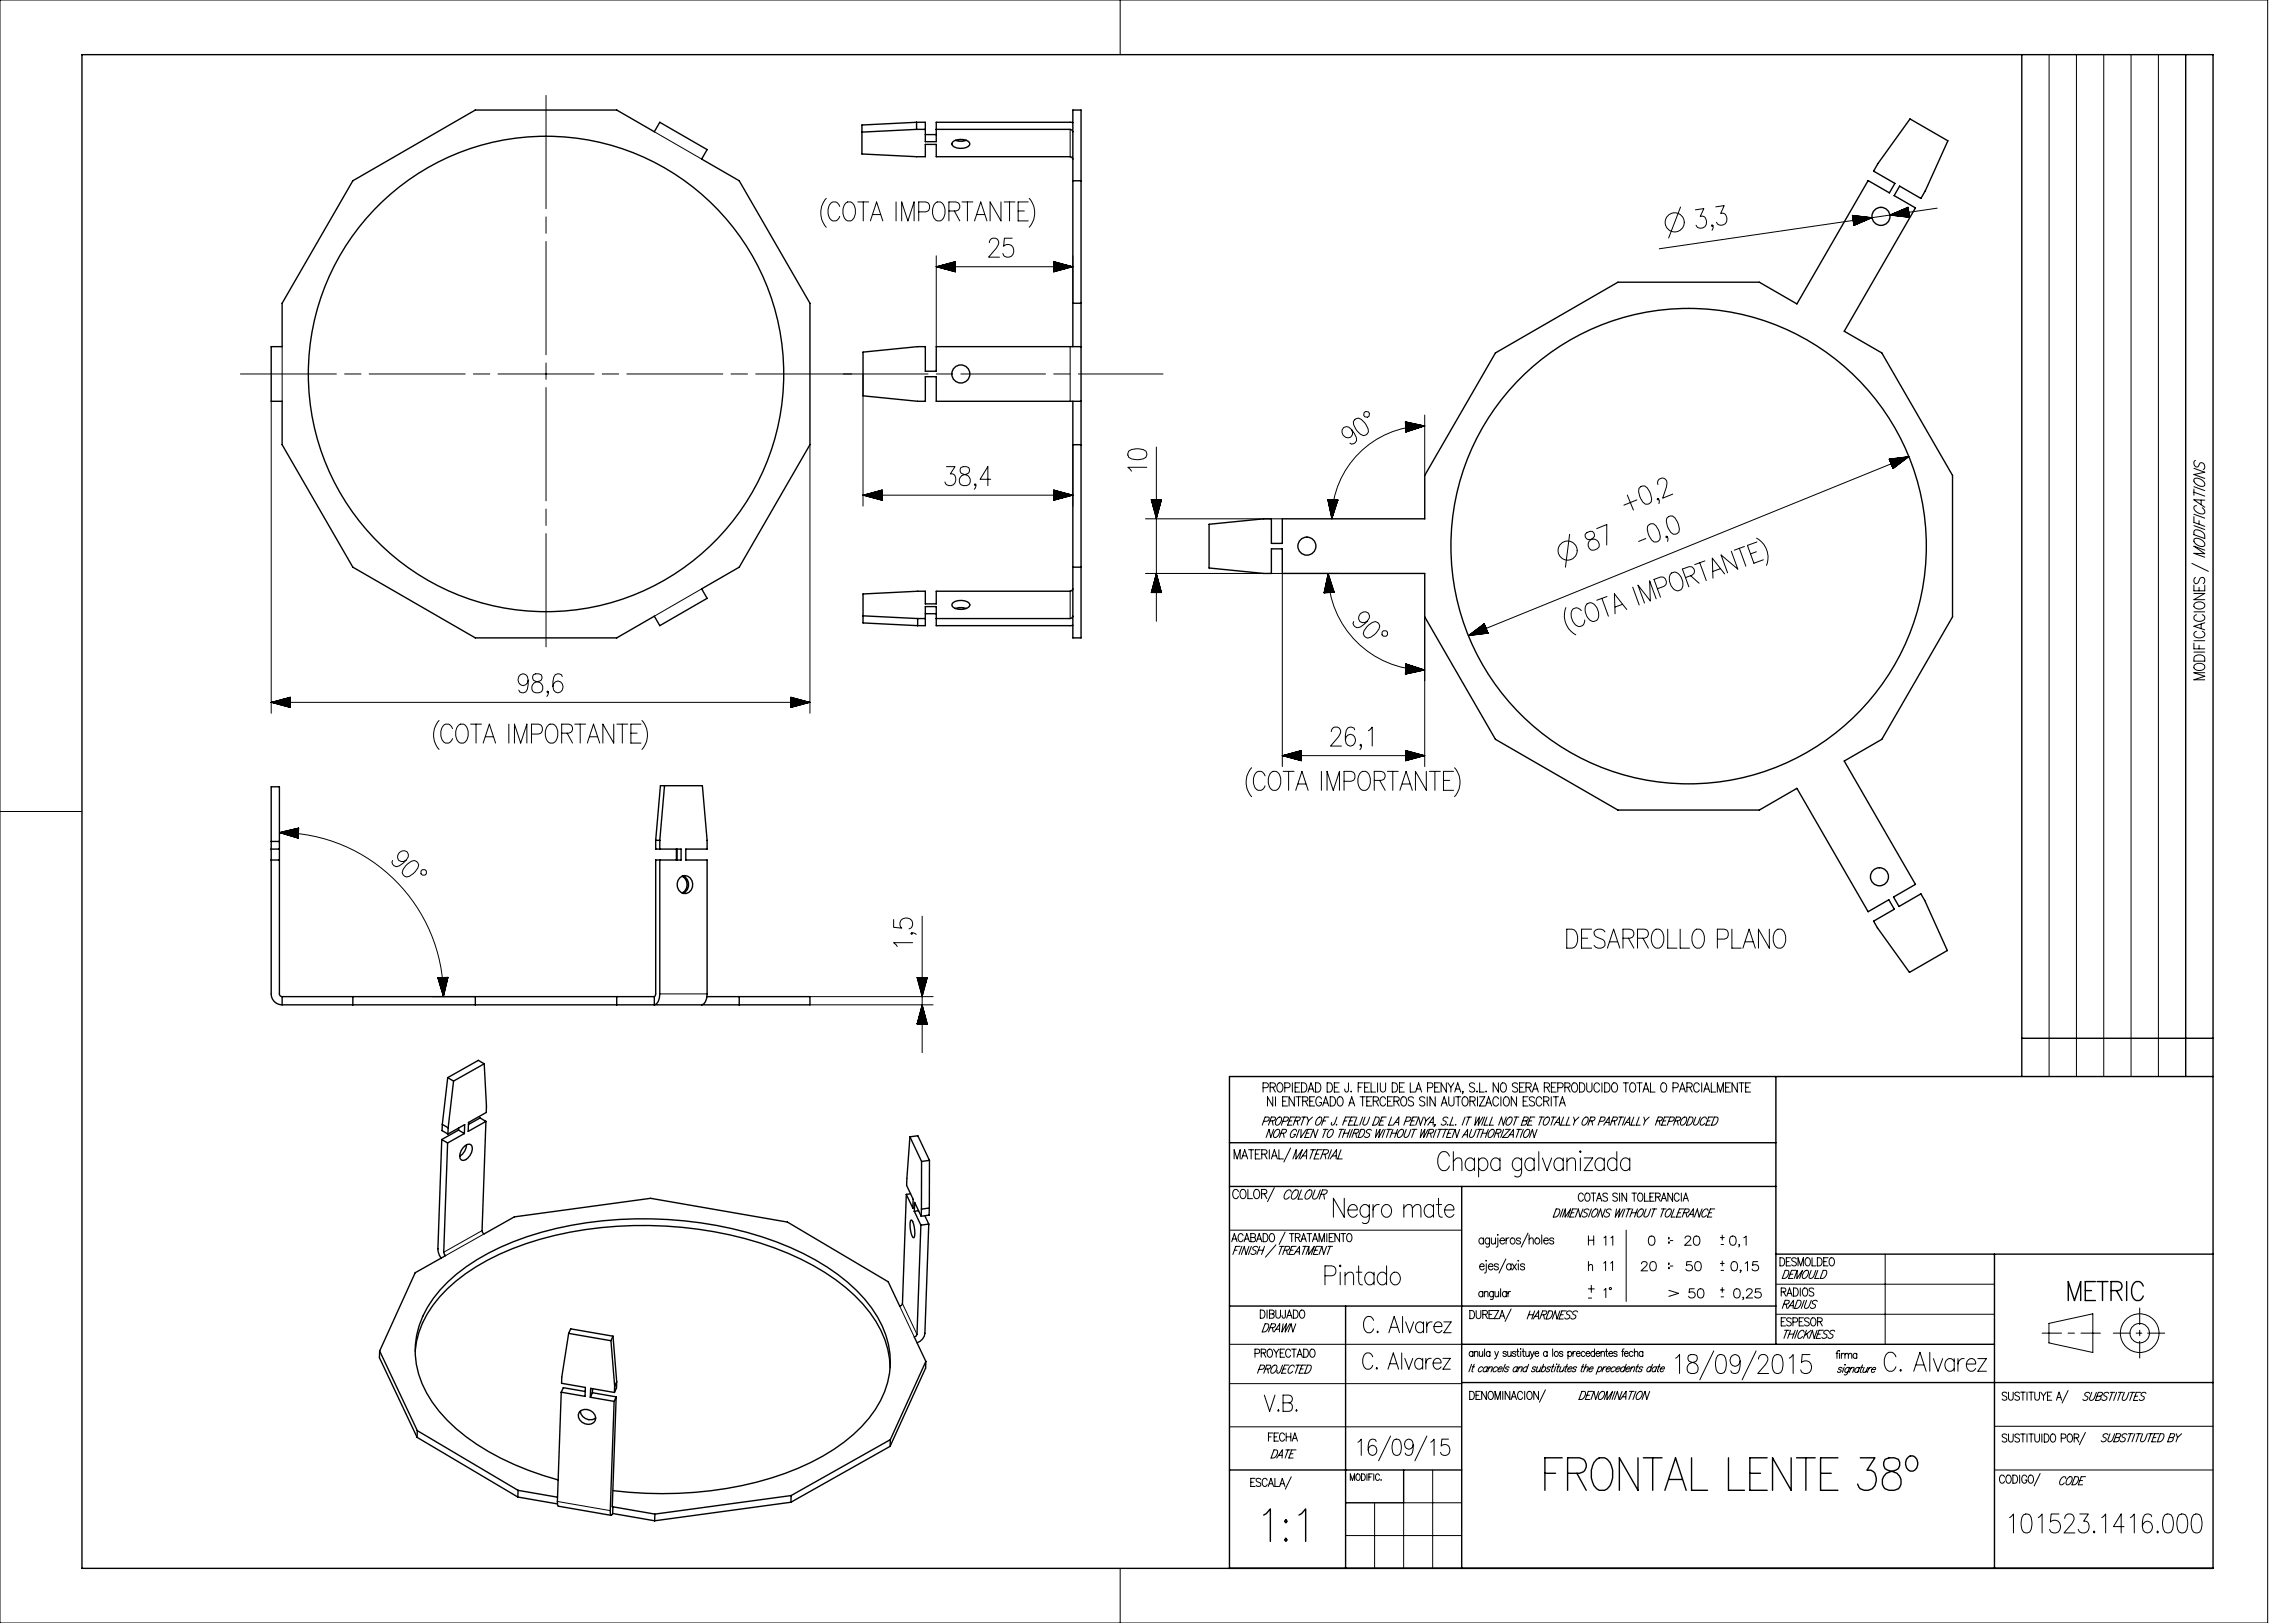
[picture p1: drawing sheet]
<svg xmlns="http://www.w3.org/2000/svg" width="420mm" height="297mm" viewBox="0 0 420 297" stroke-linecap="round" stroke-linejoin="round" font-family="sans-serif">
<g fill="none" stroke="#000" stroke-width=".18">
<path d="M0 0h415v297h-415zM99.9 17.5v20.7M205 0v10M375 10v187M380 10v187M385 10v187M390 10v187M395 10v187M99.9 39.7v3M119.7 24.1l8.7 5M151.2 36.3a4 4 0 0 0 0 5.3M153.7 37.8a1 1 0 0 0-1-.9 1 1 0 0 0-1 .9 2.1 2.1 0 0 0 .7 2.6 1.06 1.06 0 0 0 1.3-.8"/>
<path d="M154.8 37.1l.3-.1a1.22 1.22 0 0 1 1.4 1.3 2.04 2.04 0 0 1-.8 2.1 1.22 1.22 0 0 1-1.4-1.3 2.3 2.3 0 0 1 .5-2zM157 37h2M158 37v3.4M159.7 39.3h1.4M164 37v3.4M168.1 38.8h1.3a.93 .93 0 0 0 .8-.9 .93 .93 0 0 0-.8-.9h-1.3v3.4M171.2 37.1l.3-.1a1.22 1.22 0 0 1 1.4 1.3 2.04 2.04 0 0 1-.8 2.1 1.22 1.22 0 0 1-1.4-1.3 2.3 2.3 0 0 1 .5-2zM173.7 38.6h1.2a.83 .83 0 0 0 .8-.8 .83 .83 0 0 0-.8-.8h-1.2v3.4M174.7 38.6l.9 1.8M176 37h2M177 37v3.4M178.8 39.3h1.4"/>
<path d="M183.2 37v3.4l-2-3.4v3.4M183.8 37h1.9M184.8 37v3.4M186.3 38.6h1.2M188.2 37h-1.9v3.4h1.9M188.4 36.3a4 4 0 0 1 0 5.3M195.8 23.7v5M307.5 37.9l-2.1 5.7M310.3 38.4l1.5-.2-.6 1.4 .4-.1a1.12 1.12 0 0 1 .6 1.6 1.12 1.12 0 0 1-1.6 .4l-.2-.3M314 37.9l1.5-.3-.6 1.5 .4-.1a1.12 1.12 0 0 1 .7 1.6 1.12 1.12 0 0 1-1.7 .4l-.2-.3M339 39.4l3.6 .4-3.3 1.5zM339.1 39.4h-.1"/>
<path d="M339.3 39.4l-.3 .1M339.5 39.5h-.5M339.7 39.5l-.7 .1M339.9 39.5l-.9 .1M340.1 39.5l-1.1 .2M340.3 39.6l-1.3 .1M340.5 39.6l-1.4 .2M340.6 39.6l-1.5 .2M340.8 39.6l-1.7 .3M341 39.7l-1.9 .2M341.2 39.7l-2.1 .3M341.4 39.7l-2.3 .3"/>
<path d="M341.6 39.7l-2.5 .4M341.8 39.7l-2.7 .4M342 39.8l-2.9 .4M342.2 39.8l-3.1 .4M342.2 40l-3.1 .4M342.4 39.8l-3.3 .5M342.4 39.9l-3.3 .5M349.2 37.9l-3.3 1.5 3.6 .4M349.2 37.9l.3 1.9M349.2 37.9l-.1 .1M349.2 38h-.3M349.2 38l-.5 .1"/>
<path d="M349.2 38.1l-.6 .1M349.2 38.1l-.8 .2M349.2 38.2l-1 .1M349.2 38.2l-1.2 .2M349.2 38.3l-1.4 .2M349.3 38.3l-1.6 .3M349.3 38.4l-1.8 .3M349.3 38.4l-2 .3M349.3 38.5l-2.2 .3M349.3 38.6l-2.4 .3M349.3 38.6l-2.5 .4M349.3 38.7l-2.7 .3"/>
<path d="M349.3 38.7l-2.9 .4M349.3 38.8l-3.1 .4M349.3 38.8l-3.3 .5M349.3 38.9l-3.2 .5M349.3 39l-3 .4M349.3 39l-2.9 .4M349.4 39.1l-2.8 .3M349.4 39.1l-2.6 .4M349.4 39.2l-2.4 .3M349.4 39.2l-2.2 .3M349.4 39.3l-2 .2M349.4 39.3l-1.8 .3"/>
<path d="M349.4 39.4l-1.6 .2M349.4 39.4l-1.4 .2M349.4 39.5l-1.2 .1M349.4 39.5l-1 .2M349.4 39.6l-.8 .1M349.4 39.6l-.6 .1M349.4 39.7h-.4M349.5 39.7h-.3M349.5 39.8h-.1M354.5 38.1l-50.8 7.4M99.9 44.2v20.7M159.3 40.4l1.1-3.4 1.2 3.4"/>
<path d="M165 40.4v-3.4l1.2 3.4 1.1-3.4v3.4M171.3 48.8h25M171.3 46.8v16.6M171.3 48.8l3.5 .9M171.3 48.8l3.5-.9v1.8M171.5 48.9h3.3M171.5 48.8h3.3M171.7 48.9h3.1M171.7 48.7h3.1M171.9 49h2.9M171.9 48.7h2.9M172.1 49h2.7"/>
<path d="M172.1 48.6h2.7M172.3 49.1h2.5M172.3 48.6h2.5M172.5 49.1h2.3M172.5 48.5h2.3M172.7 49.2h2.1M172.7 48.5h2.1M172.9 49.2h1.9M172.9 48.4h1.9M173 49.3h1.8M173 48.4h1.8M173.2 49.3h1.6"/>
<path d="M173.2 48.3h1.6M173.4 49.4h1.4M173.4 48.3h1.4M173.6 49.4h1.2M173.6 48.2h1.2M173.8 49.5h1M173.8 48.2h1M174 49.5h.8M174 48.1h.8M174.2 49.6h.6M174.2 48h.6M174.4 49.6h.4"/>
<path d="M174.4 48h.4M174.6 49.7h.2M174.6 47.9h.2M174.8 49.7h.1M174.8 47.9h.1M178.3 40.4l1.2-3.4 1.1 3.4M181.1 44.4a.85 .85 0 0 1 .5-.8h.6a.88 .88 0 0 1 .4 1.3l-1.7 2.2h2M185.2 43.6h-1.4l-.1 1.5a1.15 1.15 0 0 1 1.9 .5 1.15 1.15 0 0 1-1.4 1.5l-.4-.2-.3-.5M192.8 49h2.8M192.8 49h3M192.8 48.9h3.2M192.8 48.9h3.3"/>
<path d="M192.8 49.7h.1M192.8 49.7h.3M192.8 49.6h.5M192.8 49.6h.7M192.8 49.5h.9M192.8 49.5h1.1M192.8 49.4h1.3M192.8 49.4h1.5M192.8 49.3h1.6M192.8 49.3h1.8M192.8 49.2h2M192.8 49.2h2.2"/>
<path d="M192.8 49.1h2.4M192.8 49.1h2.6M192.8 47.9h.1M192.8 47.9h.3M192.8 48h.5M192.8 48h.7M192.8 48.1h.9M192.8 48.2h1.1M192.8 48.2h1.3M192.8 48.3h1.5M192.8 48.3h1.6M192.8 48.4h1.8"/>
<path d="M192.8 48.4h2M192.8 48.5h2.2M192.8 48.5h2.4M192.8 48.6h2.6M192.8 48.6h2.8M192.8 48.7h3M192.8 48.7h3.2M192.8 48.8h3.3M196.3 46.8v8.7M196.3 48.8l-3.5-.9v1.8M196.3 48.8l-3.5 .9M313.5 41.3l-.1 .2-.2-.2 .1-.2a.7 .7 0 0 1 0 1"/>
<path d="M339.4 41.2h-.1M339.5 41.2h-.2M339.7 41.1h-.4M339.9 41l-.7 .1M340.1 40.9l-.9 .1M340.3 40.8l-1.1 .2M340.4 40.8l-1.2 .1M340.6 40.7l-1.4 .2M340.8 40.6l-1.6 .2M341 40.5l-1.8 .3M341.2 40.5l-2 .2M341.3 40.4l-2.1 .3"/>
<path d="M341.5 40.3l-2.3 .3M341.7 40.2l-2.5 .4M341.9 40.1l-2.7 .4M342.1 40.1l-2.9 .4M44 68.4h17.6M49.6 73.4v57.1M51.6 63.4v10M63.1 68.4h3M67.6 68.4h17.5M86.6 68.4h3M91.1 68.4h17.6M99.9 70.9v20.7"/>
<path d="M99.9 66.4v3M110.2 68.4h3M114.7 68.4h17.6M133.8 68.4h3M138.3 68.4h31.5M157.9 68.4v24.2M171.3 68.4h3M175.8 68.4h15.5M192.8 68.4h3M195.8 63.4v10M197.3 68.4h15.5M247.4 78.6a.94 .94 0 0 1-.3 1.4 .94 .94 0 0 1-1.3-.4 .9 .9 0 0 1-.1-1.2 .9 .9 0 0 1 1.2-.2 3.6 3.6 0 0 1 1.4 2.4 .81 .81 0 0 1-1.3 .5"/>
<path d="M247.9 76.8l.7-.3a3 3 0 0 1 1.8 2.5l-.2 .4-.7 .3a3 3 0 0 1-1.8-2.5zM249.6 75.5l.3-.2 .5 .1 .2 .3-.1 .5-.2 .2-.5-.1-.2-.3zM257.3 77.2h-.1M257.4 79h-.1M257.5 77.2l-.3 .1M257.6 79h-.3M257.7 77.3h-.5M257.7 78.9h-.4M257.9 77.3l-.7 .1M257.9 78.9h-.6M258 77.4h-.8M258.1 78.8h-.8"/>
<path d="M258.2 77.4l-1 .1M258.3 78.7l-1 .1M258.4 77.5h-1.2M258.5 78.7h-1.2M258.6 77.5l-1.4 .1M258.7 78.6l-1.4 .1M258.8 77.5l-1.6 .1M258.9 78.6h-1.6M259 77.6l-1.8 .1M259.1 78.5l-1.8 .1M259.2 77.6l-2 .1M259.2 78.4l-1.9 .1"/>
<path d="M259.4 77.7l-2.2 .1M259.4 78.4l-2.1 .1M259.6 77.7l-2.4 .1M259.6 78.3l-2.3 .1M259.8 77.7l-2.6 .2M259.8 78.2l-2.5 .2M260 77.8l-2.8 .1M260 78.2l-2.8 .1M260.2 77.8l-3 .2M260.2 78.1l-3 .2M260.3 77.9l-3.1 .1M260.4 78.1l-3.2 .1"/>
<path d="M260.5 77.9l-3.3 .2M260.5 78l-3.3 .2M260.7 77.9a17 17 0 0 0-17 17M260.7 75.9v11.1M260.7 77.9l-3.5-.7 .1 1.9M260.7 77.9l-3.4 1.2M260.7 77.9l-3.5 .2M99.9 93.1v3M99.9 97.6v20.8M148.2 81.4v49.1M157.9 90.6h38.4M157.9 90.6l3.5 1"/>
<path d="M157.9 90.6l3.5-.9v1.9M158.1 90.7h3.3M158.1 90.6h3.3M158.3 90.7h3.1M158.3 90.5h3.1M158.5 90.8h2.9M158.5 90.5h2.9M158.7 90.8h2.7M158.7 90.4h2.7M158.9 90.9h2.5M158.9 90.4h2.5M159.1 90.9h2.3"/>
<path d="M159.1 90.3h2.3M159.3 91h2.1M159.3 90.3h2.1M159.5 91h1.9M159.5 90.2h1.9M159.6 91.1h1.8M159.6 90.2h1.8M159.8 91.1h1.6M159.8 90.1h1.6M160 91.2h1.4M160 90.1h1.4M160.2 91.2h1.2"/>
<path d="M160.2 90h1.2M160.4 91.3h1M160.4 90h1M160.6 91.3h.8M160.6 89.9h.8M160.8 91.4h.6M160.8 89.9h.6M161 91.4h.4M161 89.8h.4M161.2 91.5h.2M161.2 89.8h.2M161.4 91.5h.1"/>
<path d="M161.4 89.7h.1M173.2 85.4h1.6l-.9 1.3h.4a1.12 1.12 0 0 1 .5 1.7 1.12 1.12 0 0 1-1.7 .1l-.2-.3M175.9 85.6a.75 .75 0 0 0 .2 1.1 1.32 1.32 0 0 1 1.5 1.5 1.05 1.05 0 0 1-1.8 .4 1.05 1.05 0 0 1 .6-1.7l.6-.2a.75 .75 0 0 0 .3-1.1l-.5-.2h-.5zM178.6 88.7l-.2 .2-.1-.2 .1-.2a.7 .7 0 0 1-.1 1M181.3 87.7h-1.9l1.4-2.3v3.5M192.8 91.5h.1M192.8 91.5h.3M192.8 91.4h.5M192.8 91.4h.7M192.8 91.3h.9M192.8 91.3h1.1M192.8 91.2h1.3"/>
<path d="M192.8 91.2h1.5M192.8 91.1h1.6M192.8 91.1h1.8M192.8 91h2M192.8 91h2.2M192.8 90.9h2.4M192.8 90.9h2.6M192.8 90.8h2.8M192.8 90.8h3M192.8 90.7h3.2M192.8 90.7h3.3M192.8 89.7h.1"/>
<path d="M192.8 89.8h.3M192.8 89.8h.5M192.8 89.9h.7M192.8 89.9h.9M192.8 90h1.1M192.8 90h1.3M192.8 90.1h1.5M192.8 90.1h1.6M192.8 90.2h1.8M192.8 90.2h2M192.8 90.3h2.2M192.8 90.3h2.4"/>
<path d="M192.8 90.4h2.6M192.8 90.4h2.8M192.8 90.5h3M192.8 90.5h3.2M192.8 90.6h3.3M196.3 81.4v11.2M196.3 90.6l-3.5-.9v1.9M196.3 90.6l-3.5 1M206.6 82.6a3 3 0 0 1 3.1 0l.2 .4-.2 .7a3 3 0 0 1-3.1 0l-.2-.4zM209.6 94.9h25.1M209.9 85.5h-3.5l.7 .7M210.7 91.4h1.9l-1 3.5z"/>
<path d="M210.7 91.4v.1M210.8 91.4v.3M210.8 91.4v.5M210.9 91.4v.7M210.9 91.4v.9M211 91.4v1.1M211 91.4v1.3M211.1 91.4v1.5M211.1 91.4v1.6M211.2 91.4v1.8M211.2 91.4v2M211.3 91.4v2.2"/>
<path d="M211.3 91.4v2.4M211.4 91.4v2.6M211.4 91.4v2.8M211.5 91.4v3M211.5 91.4v3.2M211.6 91.4v3.4M211.6 81.8v31.9M211.7 91.4v3.4M211.7 91.4v3.2M211.8 91.4v3M211.8 91.4v2.8M211.9 91.4v2.6"/>
<path d="M211.9 91.4v2.4M212 91.4v2.2M212 91.4v2M212.1 91.4v1.8M212.1 91.4v1.6M212.2 91.4v1.5M212.2 91.4v1.3M212.3 91.4v1.1M212.3 91.4v.9M212.4 91.4v.7M212.4 91.4v.5M212.5 91.4v.3"/>
<path d="M212.5 91.4v.1M243 91.4l1.9 .1-1.2 3.4M243 91.4l.7 3.5M243 91.4v.1M243.1 91.4l-.1 .3M243.1 91.4v.5M243.2 91.4l-.1 .7M243.2 91.4v.9M243.3 91.4l-.1 1M243.3 91.4l-.1 1.2M243.4 91.4l-.1 1.4M243.4 91.4l-.1 1.6"/>
<path d="M243.5 91.4l-.1 1.8M243.5 91.4l-.1 2M243.6 91.4l-.1 2.2M243.6 91.4l-.1 2.4M243.7 91.4l-.2 2.6M243.7 91.4l-.1 2.8M243.8 91.4l-.2 3M243.8 91.4l-.1 3.2M243.9 91.4l-.2 3.3M243.9 91.4l-.2 3.5M244 91.4l-.2 3.4M244 91.5l-.1 3.1"/>
<path d="M244.1 91.5l-.2 2.9M244.1 91.5l-.1 2.7M244.2 91.5l-.2 2.5M244.2 91.5l-.1 2.3M244.3 91.5l-.1 2.1M244.3 91.5l-.1 1.9M244.4 91.5l-.1 1.8M244.4 91.5l-.1 1.6M244.5 91.5l-.1 1.4M244.5 91.5v1.2M244.6 91.5l-.1 1M244.6 91.5v.8"/>
<path d="M244.7 91.5l-.1 .6M244.7 91.5v.5M244.8 91.5v.3M244.8 91.5v.1M287.3 97.8l-.8 6M290.1 97.8a.75 .75 0 0 0 .7 .9 1.32 1.32 0 0 1 1.9 .9 1.05 1.05 0 0 1-1.5 1 1.05 1.05 0 0 1-.1-1.8l.5-.4a.75 .75 0 0 0-.2-1.2h-.4l-.6 .3zM292.2 96.7l1.8-.7v3.7M297.8 90.6l1.1 2.7M299.5 91.5l-2.3 .9M299.9 89.4l.4-.4 .7-.1a3 3 0 0 1 1.2 2.9l-.6 .5h-.5a3 3 0 0 1-1.2-2.9zM301.2 98.5l-1.3 .6M301.5 96.3l.4-.3 .7-.2a3 3 0 0 1 1.2 3l-.4 .3-.7 .1a3 3 0 0 1-1.2-2.9z"/>
<path d="M303.4 88.7a.85 .85 0 0 1 .2-1l.6-.2a.88 .88 0 0 1 .9 1l-.8 2.7 1.8-.8M303.5 91.3v.2l-.2-.1v-.2a.7 .7 0 0 1 .3 1M305 94.9l.6-.5h.5a3 3 0 0 1 1.2 2.9l-.6 .5h-.5a3 3 0 0 1-1.2-2.9zM305.1 98.2l-.1 .2-.1-.1v-.2a.7 .7 0 0 1 .3 1M321.5 98.5a4 4 0 0 1 1.8 5M321.5 99.2l-1.7 .6 1.2 3.3 1.7-.7M345.8 84h-.1M346 84l-.2 .1M346.2 84l-.4 .1M346.4 83.9l-.6 .3M346.5 85.7h-.1M346.6 83.9l-.8 .3"/>
<path d="M346.7 85.6l-.3 .1M346.8 83.9l-1 .4M346.8 85.5l-.4 .1M347 85.3l-.6 .3M347 83.9l-1.1 .4M347.1 85.2l-.7 .3M347.2 83.8l-1.3 .6M347.3 85.1l-1 .4M347.4 83.8l-1.5 .6M347.5 85l-1.2 .4M347.6 83.8l-1.7 .7M347.6 84.9l-1.3 .5"/>
<path d="M347.8 84.7l-1.5 .7M347.8 83.8l-1.9 .7M347.9 84.6l-1.6 .7M348 83.7l-2 .9M348.1 84.5l-1.9 .8M348.2 83.7l-2.2 .9M348.2 84.4l-2 .8M348.4 83.7l-2.4 .9M348.4 84.3l-2.2 .9M348.5 84.2l-2.3 .9M348.6 83.7l-2.6 1M348.7 84l-2.5 1.1"/>
<path d="M348.7 83.6l-2.7 1.1M348.9 83.9l-2.8 1.1M348.9 83.6l-2.9 1.2M349 83.8l-2.9 1.2M349.1 83.6l-3 1.2M349.2 83.7l-3.1 1.2M349.3 83.6l-80.6 32.7M349.3 83.6l-3.6 .4 .7 1.8M349.3 83.6l-2.9 2.2M401.5 89.5v1.1M401.5 94.5v1.1l2 .7M401.5 96.2l2 .7"/>
<path d="M401.5 94.1l2 .7M401.5 90.1l2 .7M401.5 89.1l2 .7M401.5 85.7l2 .7-2 .4 2 .8M401.6 98.6a1.43 1.43 0 0 1 1.9 1.2 1.32 1.32 0 0 1-2-.7zM401.6 97.1a1.43 1.43 0 0 1 1.9 1.5l-2-.8zM401.6 87.6a1.43 1.43 0 0 1 1.9 1.2 1.32 1.32 0 0 1-2-.7zM401.8 84.3a.63 .63 0 0 0-.3 .7 .63 .63 0 0 0 .8 .4l.3-.7a.66 .66 0 0 1 .8 .4 .66 .66 0 0 1-.2 .8M402 92.5l-.4 .1a.91 .91 0 0 0 .7 1.3 .94 .94 0 0 0 1.2-.1 .9 .9 0 0 0-.5-.9M402.4 95.3v.6M402.8 91.5v.8M403.5 91.5h-2l2 1.3"/>
<path d="M128.4 107.8l-8.7 5M195.8 108.2v5M209.6 104.9h21.7M210.7 108.4h.1M210.8 108.2v.2M210.8 108v.4M210.9 107.8v.6M210.9 107.6v.8M211 107.4v1M211 107.2v1.2M211.1 107v1.4M211.1 106.8v1.6"/>
<path d="M211.2 106.6v1.8M211.2 106.5v1.9M211.3 106.3v2.1M211.3 106.1v2.3M211.4 105.9v2.5M211.4 105.7v2.7M211.5 105.5v2.9M211.5 105.3v3.1M211.6 105.1v3.3M211.6 104.9l1 3.5h-1.9zM211.7 105.1v3.3M211.7 105.3v3.1"/>
<path d="M211.8 105.5v2.9M211.8 105.7v2.7M211.9 105.9v2.5M211.9 106.1v2.3M212 106.3v2.1M212 106.5v1.9M212.1 106.6v1.8M212.1 106.8v1.6M212.2 107v1.4M212.2 107.2v1.2M212.3 107.4v1M212.3 107.6v.8"/>
<path d="M212.4 107.8v.6M212.4 108v.4M212.5 108.2v.2M212.5 108.4h.1M232.7 104.9h12.4M234.7 104.9v35.4M242.3 108.4v.1M242.4 108.2v.3M242.4 108v.5M242.4 107.8l.1 .7M242.5 107.6v.9M242.5 107.4l.1 1.1"/>
<path d="M242.6 107.2v1.3M242.6 107.1l.1 1.4M242.7 106.9v1.6M242.7 106.7l.1 1.8M242.7 106.5l.1 2M242.8 106.3l.1 2.2M242.8 106.1l.1 2.4M242.9 105.9l.1 2.5M242.9 105.7l.1 2.7M242.9 105.5l.2 2.9M243 105.3l.1 3.1M243 105.1l.2 3.3"/>
<path d="M243.1 104.9a17.7 17.7 0 0 0 17.6 17.7M243.1 104.9l.1 3.5M243.1 104.9l-.8 3.6 1.9-.1M243.1 104.9l1.1 3.5M243.1 105.1l.2 3.3M243.2 105.3l.1 3.1M243.2 105.5l.2 2.9M243.3 105.7l.1 2.7M243.4 105.9l.1 2.5M243.4 106.1l.1 2.3M243.5 106.2l.1 2.2M243.5 106.4l.1 2"/>
<path d="M243.6 106.6l.1 1.8M243.7 106.8v1.6M243.7 107l.1 1.4M243.8 107.2v1.2M243.8 107.4l.1 1M243.9 107.6l.1 .8M244 107.7v.7M244 107.9l.1 .5M244.1 108.1v.3M244.1 108.3l.1 .1M250.1 114.7l1.1-.8 .5-.2 .4 .2 .4 .6a3 3 0 0 1-2.2 2.3l-.6-.4-.2-.4 .1-.6zM250.2 113.7a.94 .94 0 0 1-1.4-.1 .94 .94 0 0 1 .2-1.4 .9 .9 0 0 1 1.2-.2 .9 .9 0 0 1 .4 1.1 3.6 3.6 0 0 1-2.2 1.8 .81 .81 0 0 1-.7-1.2"/>
<path d="M253.2 115.4h.5l.2 .3v.5l-.2 .2h-.5l-.3-.2v-.5zM260.7 112.9v27.4M271.6 114.1l.7 1.8-3.6 .4M271.6 114.1l-2.9 2.2M271.6 114.2h-.1M271.6 114.2l-.2 .1M271.7 114.2l-.5 .2M271.7 114.3l-.6 .2M271.7 114.3l-.8 .4M271.7 114.4l-.9 .4M271.7 114.4l-1.1 .5M271.8 114.5l-1.3 .5"/>
<path d="M271.8 114.5l-1.5 .6M271.8 114.6l-1.7 .7M271.8 114.6l-1.8 .8M271.8 114.7l-2 .8M271.9 114.7l-2.2 .9M271.9 114.8l-2.4 .9M271.9 114.8l-2.5 1M271.9 114.9l-2.7 1.1M271.9 114.9l-2.9 1.2M272 115l-3.3 1.3M272 115l-3.1 1.3M272 115.1l-2.9 1.2"/>
<path d="M272 115.1l-2.7 1.1M272 115.2l-2.5 1M272.1 115.2l-2.4 1M272.1 115.3l-2.2 .9M272.1 115.3l-2 .8M272.1 115.4l-1.8 .7M272.1 115.4l-1.6 .7M272.2 115.5l-1.5 .6M272.2 115.5l-1.3 .5M272.2 115.6l-1.1 .4M272.2 115.6l-.9 .4M272.2 115.7l-.7 .3"/>
<path d="M272.3 115.7l-.6 .3M272.3 115.8l-.5 .1M272.3 115.8l-.3 .1M272.3 115.8l-.1 .1M286.6 111.2a4 4 0 0 0 1.8 5M289.4 111.8a1 1 0 0 0-1.2-.5 1 1 0 0 0-.7 1.1 2.1 2.1 0 0 0 1.6 2.3 1.06 1.06 0 0 0 .9-1.2M290.5 110.5a1.22 1.22 0 0 1 1.8 .7 2.04 2.04 0 0 1-.1 2.3 1.22 1.22 0 0 1-1.8-.7 2.04 2.04 0 0 1 .1-2.3zM293.2 109.5l1.1 3.3M294.1 109.2l-1.9 .6M296.9 110.6l-1.3 .5M297.7 111.5l-2.2-2.8 .1 3.6M298.8 107.4l1.2 3.3"/>
<path d="M303.1 109.6l-1.2-3.3 .1 3.7-2.2-2.9 1.2 3.3M303.3 107.7l1.2-.4a.93 .93 0 0 0 .4-1.1 .93 .93 0 0 0-1-.6l-1.2 .4 1.2 3.3M305.9 104.9a1.22 1.22 0 0 1 1.8 .7 2.04 2.04 0 0 1-.1 2.3 1.22 1.22 0 0 1-1.8-.7 2.04 2.04 0 0 1 .1-2.3zM308.5 105.7l1.2-.4a.83 .83 0 0 0 .4-1.1 .83 .83 0 0 0-1-.5l-1.2 .4 1.2 3.3M309.4 105.4l1.5 1.3M311.1 103l1.2 3.2M312 102.6l-1.9 .7M314.8 104.1l-1.3 .5M315.6 105l-2.2-2.9 .1 3.7M316.8 100.9l1.2 3.2-3-2.5 1.2 3.2M318.3 100.3l1.2 3.3M319.2 100l-1.8 .7"/>
<path d="M321.4 101l-1 .4M401.1 103.1l3 1.5M401.5 119.3h2M401.5 117.7v1h2M401.5 107.1v1h2v-1M401.5 117.2h2M401.5 112h2M401.5 108.6h2l-2 1.1h2M401.6 110.5a1.26 1.26 0 0 1 1.9 .1 .94 .94 0 0 1-1.5 .8 .58 .58 0 0 1-.4-.9zM401.8 105.7a.61 .61 0 0 0-.3 .6 .61 .61 0 0 0 .5 .5l.3-.2 .2-.6a.49 .49 0 0 1 .5-.3 .49 .49 0 0 1 .5 .4l-.1 .5-.2 .2M402 115.5a.63 .63 0 0 0-.5 .8 .63 .63 0 0 0 .8 .4 .88 .88 0 0 0 1.2-.8l-.5-.4M402 112.5a.63 .63 0 0 0-.5 .7 .63 .63 0 0 0 .8 .5 .88 .88 0 0 0 1.2-.8l-.5-.4"/>
<path d="M402.4 107.5v.6M402.4 118.1v.6M402.8 114.2v.8M403.5 114l-2 .6 2 .7M403.5 100.7l-2-.7 2 1.3h-2l2 .7M49.6 128.5h98.6M49.8 128.5h3.3M49.8 128.6h3.3M50 128.4h3.1M50 128.6h3.1M50.2 128.4h2.9M50.2 128.7h2.9"/>
<path d="M50.4 128.3h2.7M50.4 128.7h2.7M50.6 128.3h2.5M50.6 128.8h2.5M50.8 128.2h2.3M50.8 128.8h2.3M51 128.2h2.1M51 128.9h2.1M51.1 128.1h2M51.1 128.9h2M51.3 128.1h1.8M51.3 129h1.8"/>
<path d="M51.5 128h1.6M51.5 129h1.6M51.7 128h1.4M51.7 129.1h1.4M51.9 127.9h1.2M51.9 129.1h1.2M52.1 127.9h1M52.1 129.2h1M52.3 127.8h.8M52.3 129.2h.8M52.5 127.8h.6M52.5 129.3h.6"/>
<path d="M52.7 127.7h.4M52.7 129.3h.4M52.9 127.7h.2M52.9 129.4h.2M53 127.6h.1M53 129.4h.1M53.1 127.6v1.9l-3.5-1M53.1 127.6l-3.5 .9M80.3 131.9a4 4 0 0 0 0 5.2M82.8 133.3a1 1 0 0 0-1-.8 1 1 0 0 0-1 .8 2.1 2.1 0 0 0 .7 2.7 1.06 1.06 0 0 0 1.3-.8M84 132.7l.3-.2a1.22 1.22 0 0 1 1.4 1.3 2.04 2.04 0 0 1-.9 2.2 1.22 1.22 0 0 1-1.4-1.3 2.3 2.3 0 0 1 .6-2zM86.1 132.5h2"/>
<path d="M87.1 132.5v3.5M88.4 136l1.2-3.5 1.1 3.5M88.8 134.8h1.5M93.1 132.5v3.5M94.1 136v-3.5l1.2 3.5 1.1-3.5v3.5M96.7 124.5a.94 .94 0 0 1-1.1 1 .94 .94 0 0 1-.8-1.2 .9 .9 0 0 1 .7-1 .9 .9 0 0 1 1 .5 3.6 3.6 0 0 1-.3 2.8 .81 .81 0 0 1-1.2-.3M97.3 134.3h1.2a.93 .93 0 0 0 .8-.9 .93 .93 0 0 0-.8-.9h-1.2v3.5M97.6 123.5a.75 .75 0 0 0 .3 1.1 1.32 1.32 0 0 1 1.4 1.5 1.05 1.05 0 0 1-1.8 .4 1.05 1.05 0 0 1 .7-1.7l.6-.2a.75 .75 0 0 0 .2-1.1l-.4-.2h-.6zM100.4 126.6l-.2 .2-.1-.2 .1-.2a.7 .7 0 0 1-.1 1M100.4 132.7l.3-.2a1.22 1.22 0 0 1 1.4 1.3 2.04 2.04 0 0 1-.9 2.2 1.22 1.22 0 0 1-1.4-1.3 2.3 2.3 0 0 1 .6-2zM102.8 134.2h1.3a.83 .83 0 0 0 .7-.9 .83 .83 0 0 0-.7-.8h-1.3v3.5M102.9 123.8a.81 .81 0 0 0-1.3-.3 3.6 3.6 0 0 0-.3 2.8 .97 .97 0 0 0 1.4 .2 .97 .97 0 0 0 .2-1.4 .9 .9 0 0 0-1.1-.4 .9 .9 0 0 0-.6 .9"/>
<path d="M103.8 134.2l1 1.8M105.2 132.5h2M106.2 132.5v3.5M107.5 136l1.1-3.5 1.2 3.5M107.9 134.8h1.4M112.3 132.5v3.5l-2-3.5v3.5M112.9 132.5h2M113.9 132.5v3.5M115.5 134.2h1.1M117.3 132.5h-1.8v3.5h1.8M117.5 131.9a4 4 0 0 1 0 5.2M144.7 127.6l3.5 .9"/>
<path d="M144.7 127.6v1.9l3.5-1M144.7 127.6h.1M144.7 127.7h.3M144.7 127.7h.5M144.7 127.8h.7M144.7 127.8h.9M144.7 127.9h1.1M144.7 127.9h1.2M144.7 128h1.4M144.7 128h1.6M144.7 128.1h1.8M144.7 128.1h2"/>
<path d="M144.7 128.2h2.2M144.7 128.2h2.4M144.7 128.3h2.6M144.7 128.3h2.8M144.7 128.4h3M144.7 128.4h3.1M144.7 128.5h3.3M144.7 129.4h.1M144.7 129.4h.3M144.7 129.3h.5M144.7 129.3h.7M144.7 129.2h.9"/>
<path d="M144.7 129.2h1.1M144.7 129.1h1.2M144.7 129.1h1.4M144.7 129h1.6M144.7 129h1.8M144.7 128.9h2M144.7 128.9h2.2M144.7 128.8h2.4M144.7 128.8h2.6M144.7 128.7h2.8M144.7 128.7h3M144.7 128.6h3.1"/>
<path d="M144.7 128.6h3.3M234.7 138.3h26M234.9 138.3h3.3M234.9 138.2h3.3M235 138.4h3.2M235 138.2h3.2M235.2 138.4h3M235.2 138.1h3M235.4 138.5h2.8M235.4 138.1h2.8M235.6 138.5h2.6M235.6 138h2.6"/>
<path d="M235.8 138.6h2.4M235.8 138h2.4M236 138.6h2.2M236 137.9h2.2M236.2 138.7h2M236.2 137.9h2M236.4 138.7h1.8M236.4 137.8h1.8M236.6 138.8h1.6M236.6 137.8h1.6M236.8 138.8h1.4M236.8 137.7h1.4"/>
<path d="M236.9 138.9h1.3M236.9 137.7h1.3M237.1 138.9h1.1M237.1 137.6h1.1M237.3 139h.9M237.3 137.6h.9M237.5 139h.7M237.5 137.5h.7M237.7 139.1h.5M237.7 137.5h.5M237.9 139.1h.3M237.9 137.4h.3"/>
<path d="M238.1 139.2h.1M238.1 137.4h.1M238.2 137.3v1.9l-3.5-.9M238.2 137.3l-3.5 1M243.6 133.9a.85 .85 0 0 1 .6-.8h.6a.88 .88 0 0 1 .4 1.3l-1.7 2.1h2M247.9 133.6a.81 .81 0 0 0-1.3-.4 3.6 3.6 0 0 0-.2 2.8 .97 .97 0 0 0 1.4 .3 .97 .97 0 0 0 .1-1.4 .9 .9 0 0 0-1-.5 .9 .9 0 0 0-.7 1M249.2 136.4l-.2 .1-.1-.1 .1-.2a.7 .7 0 0 1-.1 1M250.4 133.7l.7-.6v3.4M257.2 123.3l.1 .1M257.2 123.3h.3M257.2 123.2l.5 .1M257.2 123.2h.7"/>
<path d="M257.2 123.1l.8 .1M257.2 123.1h1M257.2 123l1.2 .1M257.2 123l1.4 .1M257.2 122.9l1.6 .1M257.2 122.9l1.8 .1M257.2 122.8l2 .1M257.2 122.8l2.2 .1M257.2 122.7l2.4 .2M257.2 122.7l2.6 .1M257.2 122.6l2.8 .2M257.2 122.6l3 .1"/>
<path d="M257.2 122.5l3.1 .2M257.2 139.2h.1M257.2 139.1h.3M257.2 139.1h.5M257.2 139h.7M257.2 139h.9M257.2 138.9h1.1M257.2 138.9h1.3M257.2 138.8h1.4M257.2 138.8h1.6M257.2 138.7h1.8M257.2 138.7h2"/>
<path d="M257.2 138.6h2.2M257.2 138.6h2.4M257.2 138.5h2.6M257.2 138.5h2.8M257.2 138.4h3M257.2 138.4h3.2M257.2 138.3h3.3M257.2 137.4h.1M257.2 137.4h.3M257.2 137.5h.5M257.2 137.5h.7M257.2 137.6h.9"/>
<path d="M257.2 137.6h1.1M257.2 137.7h1.3M257.2 137.7h1.4M257.2 137.8h1.6M257.2 137.8h1.8M257.2 137.9h2M257.2 137.9h2.2M257.2 138h2.4M257.2 138h2.6M257.2 138.1h2.8M257.2 138.1h3M257.2 138.2h3.2"/>
<path d="M257.2 138.2h3.3M257.2 137.3l3.5 1M257.2 137.3v1.9l3.5-.9M257.2 122.5l3.3 .1M257.2 122.4l3.5 .2M257.2 122.4l3.3 .1M257.2 122.3l3.2 .2M257.2 122.3l3 .1M257.2 122.2l2.8 .2M257.2 122.2l2.6 .1M257.3 122.1l2.3 .1M257.3 122.1l2.1 .1"/>
<path d="M257.3 122l1.9 .1M257.3 122l1.8 .1M257.3 121.9l1.6 .1M257.3 121.9h1.4M257.3 121.8l1.2 .1M257.3 121.8h1M257.3 121.7l.8 .1M257.3 121.7h.6M257.3 121.6h.4M257.3 121.6h.3M257.3 121.5h.1M257.3 121.5l3.4 1.1"/>
<path d="M257.3 121.5l-.1 1.9 3.5-.8M401.6 121.7a1.26 1.26 0 0 1 1.9 .2 .94 .94 0 0 1-1.5 .7 .58 .58 0 0 1-.4-.9zM401.6 120.2a1.19 1.19 0 0 1 1.9 .2v.6h-2zM403.5 123.1h-2l2 .7-2 .6h2M0 148.5h15M51.1 152.4a30 30 0 0 1 30.1 30M51.1 154v.4M51.1 152.4l3.5 .1M51.3 152.4l3.3 .1M51.3 152.3l3.3 .1M51.5 152.5l3.1 .1M51.5 152.3l3.1 .1"/>
<path d="M51.7 152.5l2.9 .1M51.7 152.2l2.9 .1M51.9 152.6l2.7 .1M51.9 152.2l2.7 .1M52.1 152.6l2.5 .1M52.1 152.1l2.5 .1M52.3 152.7l2.3 .1M52.3 152.1l2.3 .1M52.4 152.8h2.2M52.5 152l2.1 .1M52.6 152.8l2 .1M52.7 152l1.9 .1"/>
<path d="M52.8 152.9h1.8M52.9 152h1.7M53 152.9l1.6 .1M53 151.9l1.6 .1M53.2 153h1.4M53.2 151.9h1.4M53.4 153l1.2 .1M53.4 151.8h1.2M53.6 153.1h1M53.6 151.8h1M53.8 153.1l.8 .1M53.8 151.7h.9"/>
<path d="M54 153.2h.6M54 151.7h.7M54.1 153.3h.5M54.2 151.6h.5M54.3 153.3h.3M54.4 151.6h.3M54.5 153.4h.1M54.6 151.5h.1M54.7 151.5l-.1 1.9-3.5-1M54.7 151.5l-3.6 .9M74.2 158.4l1.1-.8 .5-.1 .6 .4 .2 .4a3 3 0 0 1-2.2 2.2l-.6-.4-.2-.4 .2-.6zM74.3 157.4a.94 .94 0 0 1-1.4 0 .94 .94 0 0 1 .3-1.4 .9 .9 0 0 1 1.1-.3 .9 .9 0 0 1 .4 1.1 3.6 3.6 0 0 1-2.2 1.8 .81 .81 0 0 1-.6-1.1"/>
<path d="M77 159.4l.3-.2h.5l.2 .2v.5l-.2 .2h-.5l-.3-.2zM229.1 140.5a4 4 0 0 0 0 5.3M231.5 142a1 1 0 0 0-1-.9 1 1 0 0 0-1 .9 2.1 2.1 0 0 0 .7 2.6 1.06 1.06 0 0 0 1.3-.8M232.7 141.3l.3-.1a1.22 1.22 0 0 1 1.4 1.3 2.04 2.04 0 0 1-.9 2.1 1.22 1.22 0 0 1-1.4-1.3 2.3 2.3 0 0 1 .6-2zM234.8 141.2h2M235.8 141.2v3.4M237.1 144.6l1.2-3.4 1.1 3.4M237.6 143.5h1.4M241.8 141.2v3.4M242.9 144.6v-3.4l1.1 3.4 1.1-3.4v3.4M246 143h1.3a.93 .93 0 0 0 .7-.9 .93 .93 0 0 0-.7-.9h-1.3v3.4M249.1 141.3l.3-.1a1.22 1.22 0 0 1 1.4 1.3 2.04 2.04 0 0 1-.9 2.1 1.22 1.22 0 0 1-1.4-1.3 2.3 2.3 0 0 1 .6-2z"/>
<path d="M251.5 142.8h1.3a.83 .83 0 0 0 .7-.8 .83 .83 0 0 0-.7-.8h-1.3v3.4M252.5 142.8l1 1.8M253.9 141.2h2M254.9 141.2v3.4M256.2 144.6l1.1-3.4 1.2 3.4M256.6 143.5h1.4M261 141.2v3.4l-2-3.4v3.4M261.6 141.2h2M262.6 141.2v3.4M264.2 142.8h1.1M266 141.2h-1.8v3.4h1.8M266.2 140.5a4 4 0 0 1 0 5.3"/>
<path d="M80.1 178.9v.1M80.2 178.9v.3M80.2 178.9l.1 .5M80.3 178.9v.7M80.3 178.9l.1 .8M80.4 178.9v1M80.4 178.9l.1 1.2M80.5 178.9v1.4M80.5 178.9l.1 1.6M80.6 178.9v1.8M80.6 178.9l.1 2M80.7 178.9l.1 2.2"/>
<path d="M80.7 178.9l.1 2.4M80.8 178.9l.1 2.5M80.8 178.9l.1 2.7M80.9 178.9l.1 2.9M80.9 178.9l.1 3.1M81 178.9l.1 3.3M81.1 178.9l.1 3.5M81.1 178.9l.1 3.3M81.2 178.9v3.1M81.2 178.9l.1 2.9M81.3 178.9v2.7M81.3 178.9l.1 2.5"/>
<path d="M81.4 178.9v2.3M81.4 178.9l.1 2.1M81.5 178.9v2M81.5 178.9l.1 1.8M81.6 178.9v1.6M81.6 178.9l.1 1.4M81.7 178.9v1.2M81.7 178.9v1M81.8 178.9v.8M81.8 178.9v.6M81.9 178.9v.4M81.9 178.9v.2"/>
<path d="M82 178.9h.1M82 178.9l-.8 3.5M82 178.9h-1.9l1.1 3.5M163.5 168.3v1.4l1.5 .1a1.15 1.15 0 0 1 .6-1.8 1.15 1.15 0 0 1 1.4 1.3l-.2 .4-.4 .3M166.8 170.7l.2 .2-.2 .1-.1-.1a.7 .7 0 0 1 1 .1M167 172.5h-3.5l.7 .7M167.8 178.9h1.9l-.9 3.5zM167.8 178.9v.1M167.9 178.9v.3M168 178.9v.4M168 178.9v.6M168.1 178.9v.8"/>
<path d="M168.1 178.9v1M168.2 178.9v1.2M168.2 178.9v1.4M168.3 178.9v1.6M168.3 178.9v1.8M168.4 178.9v2M168.4 178.9v2.2M168.5 178.9v2.3M168.5 178.9v2.5M168.6 178.9v2.7M168.6 178.9v2.9M168.7 178.9v3.1"/>
<path d="M168.7 178.9v3.3M168.8 167.7v24.9M168.8 178.9v3.3M168.9 178.9v3.1M168.9 178.9v2.9M169 178.9v2.7M169 178.9v2.5M169.1 178.9v2.3M169.1 178.9v2.2M169.2 178.9v2M169.2 178.9v1.8M169.3 178.9v1.6"/>
<path d="M169.3 178.9v1.4M169.4 178.9v1.2M169.4 178.9v1M169.5 178.9v.8M169.5 178.9v.6M169.6 178.9v.4M169.6 178.9v.3M169.7 178.9v.1M286.7 170h1a1.66 1.66 0 0 1 1 2.2 1.4 1.4 0 0 1-1 1.3h-1zM289.4 171.7h1.2M291.3 170h-1.9v3.5h1.9M293.7 170.5a1.2 1.2 0 0 0-2 0 .89 .89 0 0 0 .6 1l.8 .4a.85 .85 0 0 1 .6 .8 .85 .85 0 0 1-.7 .8h-.6l-.4-.2-.3-.3"/>
<path d="M294.2 173.5l1.1-3.5 1.1 3.5M294.6 172.3h1.4M297 171.7h1.3a.83 .83 0 0 0 .7-.8 .83 .83 0 0 0-.7-.9h-1.3v3.5M298 171.7l1 1.8M299.7 171.7h1.3a.83 .83 0 0 0 .7-.8 .83 .83 0 0 0-.7-.9h-1.3v3.5M300.7 171.7l1 1.8M302.8 170.2l.3-.2a1.22 1.22 0 0 1 1.4 1.4 2.04 2.04 0 0 1-.9 2.1 1.22 1.22 0 0 1-1.4-1.3 2.3 2.3 0 0 1 .6-2zM305.2 170v3.5h1.7M307.5 170v3.5h1.7M310.2 170.2l.3-.2a1.22 1.22 0 0 1 1.4 1.4 2.04 2.04 0 0 1-.8 2.1 1.22 1.22 0 0 1-1.5-1.3 2.3 2.3 0 0 1 .6-2zM314.3 171.9h1.3a.93 .93 0 0 0 .7-1 .93 .93 0 0 0-.7-.9h-1.3v3.5M316.9 170v3.5h1.8"/>
<path d="M319 173.5l1.1-3.5 1.1 3.5M319.4 172.3h1.4M323.8 170v3.5l-2-3.5v3.5M325.1 170.2l.3-.2a1.22 1.22 0 0 1 1.4 1.4 2.04 2.04 0 0 1-.9 2.1 1.22 1.22 0 0 1-1.4-1.3 2.3 2.3 0 0 1 .6-2zM79.2 182.4h7.8M120.7 181.9h8.7M148.2 182.4h22.6M148.2 183.9h22.6M167.8 187.3v.1M167.9 187.1v.3M168 186.9v.5M168 186.7v.7"/>
<path d="M168.1 186.5v.9M168.1 186.3v1.1M168.2 186.2v1.2M168.2 186v1.4M168.3 185.8v1.6M168.3 185.6v1.8M168.4 185.4v2M168.4 185.2v2.2M168.5 185v2.4M168.5 184.8v2.6M168.6 184.6v2.8M168.6 184.4v3"/>
<path d="M168.7 184.3v3.1M168.7 184.1v3.3M168.8 183.9l.9 3.5h-1.9zM168.8 184.1v3.3M168.9 184.3v3.1M168.9 184.4v3M169 184.6v2.8M169 184.8v2.6M169.1 185v2.4M169.1 185.2v2.2M169.2 185.4v2M169.2 185.6v1.8"/>
<path d="M169.3 185.8v1.6M169.3 186v1.4M169.4 186.2v1.2M169.4 186.3v1.1M169.5 186.5v.9M169.5 186.7v.7M169.6 186.9v.5M169.6 187.1v.3M169.7 187.3v.1M231.1 199h.7a.45 .45 0 0 0 .3-.4 .45 .45 0 0 0-.3-.4h-.7v1.6M232.4 199l.9-.1 .1-.3-.1-.3-.2-.1h-.7v1.6M232.9 199l.5 .8"/>
<path d="M233.9 198.2h.2a.9 .9 0 0 1 .7 .6 .9 .9 0 0 1-.3 1h-.1a.9 .9 0 0 1-.8-.6 .9 .9 0 0 1 .3-1zM235.1 199h.6a.45 .45 0 0 0 .4-.4 .45 .45 0 0 0-.4-.4h-.6v1.6M236.5 198.2v1.6M237 199h.6M237.9 198.2h-.9v1.6h.9M238.2 198.2a.9 .9 0 0 1 1 .5 .9 .9 0 0 1-.3 1.1h-.7zM239.4 199.8l.5-1.6 .6 1.6M239.6 199.3h.7M240.8 198.2a.9 .9 0 0 1 .9 .5 .9 .9 0 0 1-.3 1.1h-.6zM242.9 198.2a.9 .9 0 0 1 .9 .5 .9 .9 0 0 1-.2 1.1h-.7zM244.2 199h.5M245.1 198.2h-.9v1.6h.9"/>
<path d="M246.8 198.2l-.1 1.5-.2 .1h-.3l-.1-.5M247.3 199.7v.1zM248.6 199h.5M249.5 198.2h-.9v1.6M249.7 199h.6M250.6 198.2h-.9v1.6h.9M250.9 198.2v1.6h.8M252.1 198.2v1.6M252.6 198.2v1.2a.48 .48 0 0 0 .5 .4 .48 .48 0 0 0 .5-.4v-1.2M254.8 198.2a.9 .9 0 0 1 1 .5 .9 .9 0 0 1-.3 1.1h-.7zM256.1 199h.6M257 198.2h-.9v1.6h.9"/>
<path d="M258.1 198.2v1.6h.8M259.1 199.8l.5-1.6 .6 1.6M259.3 199.3h.7M261.3 199h.6a.45 .45 0 0 0 .3-.4 .45 .45 0 0 0-.3-.4h-.6v1.6M262.5 199h.6M263.4 198.2h-.9v1.6h.9M264.7 198.2v1.6l-1-1.6v1.6M265 198.2l.5 .8v.8M266.1 198.2l-.6 .8M266.2 199.8l.6-1.6 .5 1.6M266.4 199.3h.7M267.8 199.8h-.2h.2l-.2 .4"/>
<path d="M269.9 198.4a.52 .52 0 0 0-.6-.3 .52 .52 0 0 0-.4 .5l.2 .2 .6 .3a.41 .41 0 0 1 .2 .4 .41 .41 0 0 1-.4 .3h-.4l-.2-.2M270.3 199.7v.1zM270.8 198.2v1.6h.8M272 199.7v.1zM274.2 198.2v1.6l-.9-1.6v1.6M274.8 198.2h.2a.9 .9 0 0 1 .7 .6 .9 .9 0 0 1-.3 1h-.1a.9 .9 0 0 1-.8-.6 .9 .9 0 0 1 .3-1zM277.7 198.4a.52 .52 0 0 0-.5-.3 .52 .52 0 0 0-.4 .5l.1 .2 .7 .3a.41 .41 0 0 1 .1 .4 .41 .41 0 0 1-.3 .3h-.5l-.1-.2M278.1 199h.5M279 198.2h-.9v1.6h.9M279.3 199l.8-.1 .1-.3v-.3l-.3-.1h-.6v1.6M279.7 199l.5 .8M280.4 199.8l.6-1.6 .5 1.6"/>
<path d="M280.6 199.3h.7M282.6 199l.8-.1 .2-.3-.1-.3-.3-.1h-.6v1.6M283.1 199l.5 .8M283.9 199h.6M284.8 198.2h-.9v1.6h.9M285.1 199h.6a.45 .45 0 0 0 .4-.4 .45 .45 0 0 0-.4-.4h-.6v1.6M286.4 199l.8-.1 .1-.3v-.3l-.3-.1h-.6v1.6M286.9 199l.4 .8M287.9 198.2h.1a.9 .9 0 0 1 .8 .6 .9 .9 0 0 1-.4 1h-.1a.9 .9 0 0 1-.7-.6 .9 .9 0 0 1 .3-1zM289.1 198.2a.9 .9 0 0 1 .9 .5 .9 .9 0 0 1-.2 1.1h-.7zM290.4 198.2v1.2a.48 .48 0 0 0 .5 .4 .48 .48 0 0 0 .4-.4v-1.2M292.7 198.6a.53 .53 0 0 0-.6-.4 .53 .53 0 0 0-.4 .6v.4a.53 .53 0 0 0 .4 .6 .53 .53 0 0 0 .6-.4"/>
<path d="M293.2 198.2v1.6M293.7 198.2a.9 .9 0 0 1 .9 .5 .9 .9 0 0 1-.2 1.1h-.7zM295.2 198.2h.1a.9 .9 0 0 1 .8 .6 .9 .9 0 0 1-.4 1h-.1a.9 .9 0 0 1-.7-.6 .9 .9 0 0 1 .3-1zM297.1 198.2h.9M297.5 198.2v1.6M298.5 198.2h.1a.9 .9 0 0 1 .8 .6 .9 .9 0 0 1-.3 1h-.2a.9 .9 0 0 1-.7-.6 .9 .9 0 0 1 .3-1zM299.6 198.2h.9M300 198.2v1.6M300.7 199.8l.5-1.6 .6 1.6M300.9 199.3h.7M302.1 198.2v1.6h.8M304.2 198.2h.1a.9 .9 0 0 1 .8 .6 .9 .9 0 0 1-.4 1h-.1a.9 .9 0 0 1-.7-.6 .9 .9 0 0 1 .3-1z"/>
<path d="M306.2 199h.6a.45 .45 0 0 0 .4-.4 .45 .45 0 0 0-.4-.4h-.6v1.6M307.3 199.8l.6-1.6 .5 1.6M307.5 199.3h.7M308.7 199l.8-.1 .2-.3-.1-.3-.3-.1h-.6v1.6M309.2 199l.5 .8M311 198.6a.53 .53 0 0 0-.7-.4 .53 .53 0 0 0-.4 .6v.4a.53 .53 0 0 0 .4 .6 .53 .53 0 0 0 .7-.4M311.4 198.2v1.6M311.8 199.8l.5-1.6 .6 1.6M312 199.3h.7M313.2 198.2v1.6h.8M314.3 199.8v-1.6l.5 1.6 .6-1.6v1.6M315.8 199h.5"/>
<path d="M316.7 198.2h-.9v1.6h.9M317.9 198.2v1.6l-.9-1.6v1.6M318.2 198.2h1M318.7 198.2v1.6M319.5 199h.5M320.4 198.2h-.9v1.6h.9M225.9 212.1v-1.7l.5 1.7 .6-1.7v1.7M226.6 218.1a.53 .53 0 0 0-.6-.4 .53 .53 0 0 0-.4 .6v.4a.53 .53 0 0 0 .4 .6 .53 .53 0 0 0 .6-.4M227.2 217.7h.1a.9 .9 0 0 1 .8 .6 .9 .9 0 0 1-.3 1h-.2a.9 .9 0 0 1-.7-.6 .9 .9 0 0 1 .3-1zM227.2 212.1l.6-1.7 .5 1.7M227.4 211.5h.7M228.4 217.7v1.6h.8"/>
<path d="M228.5 210.4h1M229 210.4v1.7M229.7 217.7h.1a.9 .9 0 0 1 .8 .6 .9 .9 0 0 1-.3 1h-.2a.9 .9 0 0 1-.7-.6 .9 .9 0 0 1 .3-1zM229.7 211.2h.6M230.6 210.4h-.9v1.7h.9M230.9 218.5l.8-.1 .1-.3v-.3l-.3-.1h-.6v1.6M230.9 211.2l.8-.1 .2-.2-.1-.3-.3-.2h-.6v1.7M231.2 205.2l.8-.1 .3-.4-.1-.2-.7-.1-.5 1.5M231.4 218.5l.4 .8M231.4 211.2l.5 .9M232.3 210.4v1.7M232.4 205.1h.8l.2-.4v-.2l-.7-.1-.6 1.5"/>
<path d="M232.7 212.1l.5-1.7 .6 1.7M232.8 205.1l.2 .8M232.9 211.5h.7M232.9 200.7v1.7l-.9-1.7v1.7M233.1 206.7l-.5 1.5-.4-1.5-.5 1.5M233.2 217.3l-1.2 2.6M233.4 200.7v1.7M233.4 206.9a.42 .42 0 0 1 .8 0 1.11 1.11 0 0 1-1 1.3l-.1-.3v-.3zM233.8 204.6a.42 .42 0 0 1 .7 0 1.11 1.11 0 0 1-.9 1.3l-.2-.2v-.4zM234 210.4v1.7h.9M234.4 207.4l.8-.1 .2-.4v-.2h-.7l-.6 1.5M234.7 201.5h.6"/>
<path d="M234.8 205.2l.7-.1 .2-.2v-.4l-.7-.1-.5 1.5M234.9 207.4l.1 .8M235.6 200.7h-.9v1.7h.9M235.9 205.1h.5M236.2 210.1l-1.2 2.5M236.3 218.1l-.1-.3a1.07 1.07 0 0 0-1.2 1.4l.1 .2a.6 .6 0 0 0 .9-.4M236.6 212.1l.6-1.7v1.7l1.1-1.7-.6 1.7M236.8 218a.47 .47 0 0 1 .8 0 1.26 1.26 0 0 1-1.1 1.4l-.2-.2v-.4zM236.9 200.7v1.7l-1-1.7v1.7M237 205.1h.7l.3-.4-.1-.2-.7-.1-.5 1.5M237 204.4h-.8l-.6 1.5h.8M237.2 200.7h.9"/>
<path d="M237.3 207l-.1-.3a.94 .94 0 0 0-1.1 1.2l.1 .2a.61 .61 0 0 0 .9-.5h-.3M237.4 205.1l.1 .8M237.6 200.7v1.7M237.8 206.7l-.6 1.5M238 212.1l1.2-1.7-.1 1.7M238.1 206.7v1.5l1-1.5M238.2 217.7l-.6 1.7h.8M238.2 204.4h.9M238.4 201.5l.8-.1 .2-.2-.1-.3-.3-.2h-.6v1.7M238.4 211.5h.7M238.7 204.4l-.6 1.5M238.9 201.5l.5 .9"/>
<path d="M239.1 207.4h.5M239.2 204.4l.3 .7-.3 .8M239.3 218a.47 .47 0 0 1 .8 0 1.26 1.26 0 0 1-1.1 1.4l-.2-.2v-.4zM239.7 201.5h.5M239.9 210.4h.9M240.1 206.7h-.8l-.5 1.5h.8M240.2 204.4l-.7 .7M240.3 210.4l-.6 1.7M240.6 200.7h-.9v1.7h.9M240.7 217.7l-.5 1.3 .1 .4a.62 .62 0 0 0 .9-.4l.4-1.3M240.8 211.2h.6M241.2 204.6a.42 .42 0 0 1 .7 0 1.11 1.11 0 0 1-1 1.3l-.1-.2v-.4z"/>
<path d="M241.2 206.7l-.5 1.5-.3-1.5-.6 1.5M241.7 218.5h.9l.2-.3v-.4l-.8-.1-.6 1.7M241.8 201.1a.53 .53 0 0 0-.6-.4 .53 .53 0 0 0-.4 .7v.4a.53 .53 0 0 0 .5 .6 .53 .53 0 0 0 .5-.6h-.3M242 211.2l.8-.1 .3-.4v-.2l-.8-.1-.6 1.7M242 210.4h-.9l-.6 1.7h.9M242.1 202.4l.5-1.7 .6 1.7M242.1 205.1h.5M242.2 206.7h.8M242.2 218.5l.2 .9M242.3 201.8h.7M242.5 211.2l.1 .9M242.6 206.7l-.5 1.5"/>
<path d="M243.2 204.4h-.8l-.6 1.5M243.3 206.9a.42 .42 0 0 1 .7 0 1.11 1.11 0 0 1-.9 1.3l-.2-.3v-.3zM243.4 212.1l1.2-1.7-.1 1.7M243.4 200.7a.9 .9 0 0 1 1 .5 .9 .9 0 0 1-.3 1.1l-.7 .1zM243.7 210.4l-.7 1.7M243.8 211.5h.7M244.5 205.8h.1zM244.7 204.4l-.6 1.4-.2 .1-.2-.1v-.4M245 200.8l.1-.1a.9 .9 0 0 1 .7 .7 .9 .9 0 0 1-.3 .9l-.1 .1a.9 .9 0 0 1-.8-.7 .9 .9 0 0 1 .4-.9zM245.1 206.7h.9M245.4 210.4l-.6 1.7h.8M245.5 206.7l-.5 1.5"/>
<path d="M245.9 207.4h.9M246 205.1h.5M246 219.3v3.4l-2-3.4v3.4M246.2 206.7l-.5 1.5M246.8 202.4l.6-1.7 .5 1.7M247 205.1h.5M247 201.8h.7M247 204.4h-.8l-.5 1.5M247.1 206.7l-.6 1.5M247.5 206.7l-.5 1.5M247.7 207.4l.7-.1 .3-.4-.1-.2h-.7l-.5 1.5M248.1 204.4h-.8l-.6 1.5h.8"/>
<path d="M248.1 207.4l.2 .8M248.3 204.4l-.5 1.5h.7M248.9 200.7h1M249.1 206.7h.4a.91 .91 0 0 1-.5 1.5h-.5zM249.4 200.7v1.7M249.4 204.4l-.6 1.5M249.8 204.4l-.4 1.1v.2l.2 .2 .5-.2 .6-1.3M250.1 201.5h.6M251 206.9a.44 .44 0 0 0-.6-.2 .44 .44 0 0 0-.2 .6l.3 .1a.47 .47 0 0 1-.1 .7 .47 .47 0 0 1-.7-.2M251 200.7h-.9v1.7h.9M251.3 201.5l.8-.1 .2-.2-.1-.3-.3-.2h-.6v1.7M251.7 204.4h.5a.91 .91 0 0 1-.6 1.5h-.4z"/>
<path d="M251.8 201.5l.5 .9M251.9 206.7l-.2 1.5 .9-1.5-.3 1.5 .9-1.5M252.6 205.1h.5M253.5 206.7l-.5 1.5M253.6 201.1a.53 .53 0 0 0-.7-.4 .53 .53 0 0 0-.4 .7v.4a.53 .53 0 0 0 .4 .6 .53 .53 0 0 0 .7-.4M253.7 204.4h-.8l-.5 1.5h.8M253.8 206.7h.9M253.9 201.5h.6M254.2 206.7l-.5 1.5M254.7 204.4l-.6 1.5h.7M254.7 207.4h.8M254.8 200.7h-.9v1.7h.9"/>
<path d="M254.9 206.7l-.5 1.5M255 205.9l1-1.5-.1 1.5M255.1 201.5l.8-.1 .2-.2-.1-.3-.3-.2h-.6v1.7M255.3 205.4h.6M255.6 201.5l.5 .9M255.8 206.7l-.6 1.5M256.1 206.9a.42 .42 0 0 1 .8 0 1.11 1.11 0 0 1-1 1.3l-.2-.3v-.3zM256.6 200.8l.1-.1a.9 .9 0 0 1 .8 .7 .9 .9 0 0 1-.3 .9l-.2 .1a.9 .9 0 0 1-.7-.7 .9 .9 0 0 1 .3-.9zM257.2 205.2l.7-.1 .2-.2 .1-.4-.8-.1-.5 1.5M257.4 206.7l-.4 1v.2l.2 .3 .5-.3 .5-1.2M258.3 205.1h.5M258.5 206.7h.8"/>
<path d="M258.7 200.9a.52 .52 0 0 0-.6-.2 .52 .52 0 0 0-.4 .4l.2 .3 .7 .3a.41 .41 0 0 1 .1 .4 .41 .41 0 0 1-.4 .3l-.4-.1-.2-.1M258.9 206.7l-.6 1.5M259.4 204.4h-.8l-.6 1.5h.8M260.2 206.7l-.3 1.5 .9-1.5-.3 1.5 .9-1.5M260.5 204.4l-.6 1.5-.3-1.5-.5 1.5M260.7 204.4l.3 .7-.3 .8M260.7 200.9a.52 .52 0 0 0-.5-.2 .52 .52 0 0 0-.4 .4l.1 .3 .7 .3a.41 .41 0 0 1 .1 .4 .41 .41 0 0 1-.3 .3l-.5-.1-.1-.1M261.2 200.7v1.7M261.3 205.9l1-1.5v1.5M261.4 207.4l.7-.1 .2-.2v-.4h-.7l-.5 1.5M261.7 205.4h.6M261.7 204.4l-.7 .7"/>
<path d="M261.8 207.4l.1 .8M262.7 200.7v1.7l-1-1.7v1.7M262.7 205.8h-.2h.2l-.3 .4M262.8 206.7l-.5 1.5M263.2 206.7h.8M263.3 219.3v2.8l.1 .5 .6 .1M263.6 206.7l-.5 1.5M263.7 202.4l.6-1.7 .5 1.7M264 201.8h.6M264.2 206.7h.8M264.6 206.7l-.6 1.5M264.9 205.8h.1z"/>
<path d="M265 204.6a.44 .44 0 0 0-.6-.2 .44 .44 0 0 0-.2 .7l.3 .1a.47 .47 0 0 1-.1 .7 .47 .47 0 0 1-.7-.2M265 207.4h.5M265.1 200.7v1.2a.48 .48 0 0 0 .5 .5 .48 .48 0 0 0 .5-.5v-1.2M265.3 211.6a1 1 0 0 0-1-.9 1 1 0 0 0-1 .9 2.1 2.1 0 0 0 .7 2.6 1.06 1.06 0 0 0 1.3-.8M265.9 204.4l-.6 1.5h.7M266 212.6l.7-.7h.4l.3 .2 .1 .5v1.6M266 210.7v3.5M266 206.7h-.8l-.5 1.5h.8M266.3 205.8h.1zM266.4 200.7h.9M266.9 200.7v1.7M267.1 206.7l-.5 1.5-.3-1.5-.6 1.5"/>
<path d="M267.6 208.2l1-1.5-.1 1.5M267.8 200.8l.2-.1a.9 .9 0 0 1 .7 .7 .9 .9 0 0 1-.3 .9l-.2 .1a.9 .9 0 0 1-.7-.7 .9 .9 0 0 1 .3-.9zM267.9 207.7h.6M268.1 204.4l-.5 1.5M268.4 204.4h.9M268.9 204.4l-.6 1.5M269 201.5l.8-.1 .2-.2-.1-.3-.3-.2h-.6v1.7M269.3 206.7l-.4 1v.2l.2 .3 .5-.3 .6-1.2M269.5 201.5l.5 .9M269.8 212.4a.9 .9 0 0 0-1-.5 .9 .9 0 0 0-.7 1 .95 .95 0 0 0 .5 1.2 .95 .95 0 0 0 1.2-.4M269.8 211.9v2.3M270.1 204.4l-.2 1.5 .9-1.5-.3 1.5 .9-1.5"/>
<path d="M270.4 200.7v1.7M270.4 206.7h.9M270.6 212.4a.9 .9 0 0 1 1.1-.5 .9 .9 0 0 1 .6 1 .95 .95 0 0 1-.5 1.2 .95 .95 0 0 1-1.2-.4M270.6 211.9v3.5M270.8 200.7h.9l-.9 1.7h.9M270.8 206.7l-.5 1.5M271.3 207.4h.8M271.5 206.7l-.5 1.5M271.7 204.4l-.6 1.5M271.9 202.4l.5-1.7 .6 1.7M272.1 201.8h.7M272.1 204.4l-.5 1.5h.7"/>
<path d="M272.4 206.7l-.6 1.5M272.7 206.9a.42 .42 0 0 1 .8 0 1.11 1.11 0 0 1-1 1.3l-.2-.3v-.3zM273.1 204.4l-.5 1.5h.7M273.7 207.4l.8-.1 .2-.4v-.2h-.7l-.6 1.5M274.1 207.4l.2 .8M274.2 201.1a.53 .53 0 0 0-.6-.4 .53 .53 0 0 0-.4 .7v.4a.53 .53 0 0 0 .4 .6 .53 .53 0 0 0 .6-.4M274.5 212.4a.9 .9 0 0 0-1.1-.5 .9 .9 0 0 0-.6 1 .95 .95 0 0 0 .5 1.2 .95 .95 0 0 0 1.2-.4M274.5 211.9v2.3M274.7 200.7v1.7M275.2 206.7l-.6 1.5M275.4 200.8l.1-.1a.9 .9 0 0 1 .8 .7 .9 .9 0 0 1-.4 .9l-.1 .1a.9 .9 0 0 1-.7-.7 .9 .9 0 0 1 .3-.9zM275.5 206.7h.9l-1.4 1.5h.8"/>
<path d="M275.6 204.4l-.5 1.5-.3-1.5-.5 1.5M275.9 208.2l1.1-1.5-.1 1.5M276 204.6a.42 .42 0 0 1 .7 0 1.11 1.11 0 0 1-.9 1.3l-.2-.2v-.4zM276.3 207.7h.6M277.1 204.4h.9M277.5 200.7v1.7l-.9-1.7v1.7M277.5 204.4l-.5 1.5M277.6 206.7h.8M278 206.7l-.5 1.5M278.5 211.9v2.6l-.2 .5a.74 .74 0 0 1-1.1 .2M278.5 212.4a.9 .9 0 0 0-1.1-.5 .9 .9 0 0 0-.6 1 .95 .95 0 0 0 .4 1.2 .95 .95 0 0 0 1.3-.4M278.7 205.1h.5l.2 .3-.3 .4-.7 .1 .5-1.5h.6l.2 .2-.2 .4-.3 .1"/>
<path d="M278.8 201.5h.5M278.8 206.7l-.6 1.5M279.2 206.9a.42 .42 0 0 1 .7 0 1.11 1.11 0 0 1-.9 1.3l-.2-.3v-.3zM279.6 200.7h-.8v1.7h.8M279.8 205.1h.5M280.8 212.4a.9 .9 0 0 0-1.1-.5 .9 .9 0 0 0-.6 1 .95 .95 0 0 0 .4 1.2 .95 .95 0 0 0 1.3-.4M280.8 211.9v2.3M280.8 200.9a.52 .52 0 0 0-.5-.2 .52 .52 0 0 0-.4 .4l.1 .3 .7 .3a.41 .41 0 0 1 .1 .4 .41 .41 0 0 1-.3 .3l-.5-.1-.1-.1M280.9 204.4h-.8l-.5 1.5h.7M281.3 206.7l-.5 1.5-.4-1.5-.5 1.5M281.6 210.7v3.5M281.7 204.4h.9"/>
<path d="M282.2 204.4l-.6 1.5M282.2 201.1a.53 .53 0 0 0-.7-.4 .53 .53 0 0 0-.4 .7v.4a.53 .53 0 0 0 .4 .6 .53 .53 0 0 0 .7-.4M282.3 211.9l.8 2.3 .9-2.3M282.5 201.5l.8-.1 .2-.2-.1-.3-.3-.2h-.6v1.7M282.8 204.6a.42 .42 0 0 1 .7 0 1.11 1.11 0 0 1-.9 1.3l-.2-.2v-.4zM283 201.5l.5 .9M283.9 200.7v1.7M283.9 204.4h.9M284.3 200.7h.9M284.4 204.4l-.6 1.5M284.4 205.9l1-1.5v1.5M284.7 200.7v1.7"/>
<path d="M284.7 205.4h.7M285.4 202.4l.5-1.7 .6 1.7M285.6 201.8h.7M286.1 212.4a.9 .9 0 0 0-1.1-.5 .9 .9 0 0 0-.6 1 .95 .95 0 0 0 .5 1.2 .95 .95 0 0 0 1.2-.4M286.1 211.9v2.3M286.1 204.4l-.5 1.5h.7M286.8 212.6l.7-.7h.4l.3 .2 .1 .5v1.6M286.8 211.9v2.3M287.1 204.4l-.5 1.5h.7M288 204.4l.2 .7-.3 .8M289 204.4l-.8 .7M289.2 210.6l.2 .1-.2 .2-.1-.2z"/>
<path d="M289.2 211.9v2.3M289.8 218.7a.47 .47 0 0 0-.6-.4 .47 .47 0 0 0-.4 .6v.3a.47 .47 0 0 0 .4 .6 .47 .47 0 0 0 .6-.3M289.9 204.6a.42 .42 0 0 1 .7 0 1.11 1.11 0 0 1-.9 1.3l-.2-.2v-.4zM289.9 211.9h1.6l-1.6 2.3h1.6M290.3 218.4l.1-.1a.75 .75 0 0 1 .6 .8 .75 .75 0 0 1-.6 .7 .94 .94 0 0 1-.1-1.4zM290.9 205.1h.7l.3-.4v-.2l-.8-.1-.5 1.5M291.2 218.3h.8M291.3 205.1l.2 .8M291.6 218.3v1.5M292.2 219.8l.5-1.5 .4 1.5M292.3 219.3h.7M292.7 205.2l.8-.1 .2-.2v-.4l-.7-.1-.5 1.5"/>
<path d="M293.5 205.9l1-1.5v1.5M293.6 212.4a.9 .9 0 0 0-1.1-.5 .9 .9 0 0 0-.6 1 .95 .95 0 0 0 .5 1.2 .95 .95 0 0 0 1.2-.4M293.6 211.9v2.3M293.8 205.4h.7M294.2 218.5a.46 .46 0 0 0-.5-.2 .46 .46 0 0 0-.4 .4l.2 .2 .6 .3 .1 .4a.51 .51 0 0 1-.9 0M295 205.1h.7l.3-.4v-.2l-.8-.1-.5 1.5M295.4 205.1l.2 .8M295.9 212.4a.9 .9 0 0 0-1.1-.5 .9 .9 0 0 0-.6 1 .95 .95 0 0 0 .5 1.2 .95 .95 0 0 0 1.2-.4M295.9 210.7v3.5M296 218.5a.46 .46 0 0 0-.5-.2 .46 .46 0 0 0-.3 .4l.1 .2 .6 .3 .1 .4a.51 .51 0 0 1-.8 0M296.3 204.4h.8M296.4 218.3v1.5"/>
<path d="M296.7 204.4l-.5 1.5M297.2 205.9l1.1-1.5-.1 1.5M297.5 204.4l-.6 1.5M297.6 205.4h.6M297.7 218.3v1.5l-.9-1.5v1.5M298.3 212.4a.9 .9 0 0 0-1.1-.5 .9 .9 0 0 0-.6 1 .95 .95 0 0 0 .4 1.2 .95 .95 0 0 0 1.3-.4M298.3 211.9v2.3M298.6 218.3h.9M299 204.4l-.5 1.5h.7M299.1 218.3v1.5M299.9 218.4l.2-.1a.75 .75 0 0 1 .6 .8 .75 .75 0 0 1-.6 .7 .94 .94 0 0 1-.2-1.4zM300 204.4l-.6 1.5h.8"/>
<path d="M300.8 204.4l.3 .7-.3 .8M301 218.3v1.5h.7M301.8 204.4l-.7 .7M301.9 219h.5M302.7 218.3h-.8v1.5h.8M303 219h.7l.1-.2v-.3l-.3-.2h-.5v1.5M303.2 205.1h.8l.2-.3v-.3l-.7-.1-.6 1.5M303.4 219l.4 .8M303.7 205.1l.1 .8M304 219.8l.5-1.5 .5 1.5M304.2 219.3h.6M304.4 205.1h.5"/>
<path d="M305.4 205.2l.7-.1 .2-.2 .1-.4-.7-.1-.6 1.5M305.4 204.4h-.8l-.5 1.5h.8M306.1 218.3v1.5l-.9-1.5v1.5M306.5 205.1h.8l.3-.4-.1-.2-.7-.1-.5 1.5M307 205.1l.1 .8M307.3 218.7a.47 .47 0 0 0-.6-.4 .47 .47 0 0 0-.3 .6v.3a.47 .47 0 0 0 .3 .6 .47 .47 0 0 0 .6-.3M307.7 218.3v1.5M307.9 204.6a.42 .42 0 0 1 .8 0 1.11 1.11 0 0 1-1 1.3l-.2-.2 .1-.4zM308 219.8l.5-1.5 .5 1.5M308.2 219.3h.6M309.2 204.4h.4a.91 .91 0 0 1-.5 1.5h-.5zM310.3 204.4l-.4 1.1v.2l.3 .2 .5-.2 .5-1.3"/>
<path d="M312.3 204.8l-.1-.3a.94 .94 0 0 0-1.1 1.2l.1 .1a.53 .53 0 0 0 .8-.3M312.5 205.1h.4M313.5 204.4h-.8l-.5 1.5h.8M313.7 204.4h.5a.91 .91 0 0 1-.6 1.5h-.4zM88.2 225.2l-7 4M88.6 225.8l-7.1 4M164.7 239l2.6 5.7M165.2 238.6l2.6 5.6M225 225.1h42.5M225.4 227.2l.5-1.5 .5 1.5M225.6 226.7h.6M225.9 228.8h.5"/>
<path d="M227 228.1h-.8l-.6 1.5M227.3 228.1l-.6 1.5M227.5 226.1a.47 .47 0 0 0-.6-.4 .47 .47 0 0 0-.3 .6v.4a.47 .47 0 0 0 .3 .5 .47 .47 0 0 0 .6-.3M227.7 227.2l.5-1.5 .5 1.5M227.9 226.7h.6M228.6 228.1l-.6 1.5-.3-1.5-.5 1.5M228.9 226.5h.6l.2 .1 .1 .3-.3 .3h-.6v-1.5h.6l.2 .2v.4l-.2 .2M229 228.1l-.5 1.5M229.9 227.2l.5-1.5 .5 1.5M230.1 226.7h.6M230.2 228.3a.44 .44 0 0 0-.6-.2 .44 .44 0 0 0-.2 .6l.3 .2a.47 .47 0 0 1-.1 .7 .47 .47 0 0 1-.7-.2M230.3 228.8h.9"/>
<path d="M230.6 228.1l-.6 1.5M230.6 239.7a.75 .75 0 0 1 .9 .8 .75 .75 0 0 1-.9 .7zM231.2 225.7a.75 .75 0 0 1 .8 .8 .75 .75 0 0 1-.8 .7zM231.4 228.1l-.5 1.5M231.9 239.7v1.5M232.5 225.8l.1-.1a.75 .75 0 0 1 .7 .8 .75 .75 0 0 1-.7 .7 .94 .94 0 0 1-.1-1.4zM233.5 239.7v1.1a.43 .43 0 0 0 .4 .4 .43 .43 0 0 0 .4-.4v-1.1M233.5 227.8l-1.9 2.3M234.2 228.1h.8M234.6 228.1l-.5 1.5M235 228.8l.8-.1 .2-.3v-.3h-.7l-.6 1.5M235.2 225.5l-1.1 2.2"/>
<path d="M235.2 239.7v1.4l-.2 .1h-.3l-.1-.5M235.4 228.8l.2 .8M236 225.7h.8M236.2 228.8h.4M236.4 225.7v1.5M236.7 239.7a.75 .75 0 0 1 .9 .8 .75 .75 0 0 1-.9 .7zM236.8 229.6l1-1.5v1.5M237.1 226.5l.7-.1 .1-.2v-.3l-.3-.2h-.5v1.5M237.2 229.1h.6M237.2 228.1h-.8l-.5 1.5h.8M237.5 226.5l.4 .7M238 239.8l.2-.1a.75 .75 0 0 1 .6 .8 .75 .75 0 0 1-.6 .7 .94 .94 0 0 1-.2-1.4z"/>
<path d="M238.1 227.2l.5-1.5 .5 1.5M238.3 226.7h.6M238.4 228.1h.9M238.9 228.1l-.6 1.5M239 229.6l.5-1.5v1.5l1-1.5-.5 1.5M239.2 225.7h.8M239.6 225.7v1.5M240.2 227.2l.5-1.5 .5 1.5M240.4 226.7h.6M240.6 228.8h.5M241.4 227.2v-1.5l.5 1.5 .5-1.5v1.5M241.7 228.1h-.8l-.6 1.5h.8"/>
<path d="M242.5 233.5h1.3a.93 .93 0 0 0 .7-.9 .93 .93 0 0 0-.7-1h-1.3v3.5M242.8 228.1l-.6 1.5-.3-1.5-.5 1.5M242.8 225.7v1.5M243 228.1h.9M243.3 226.5h.4M243.4 228.1l-.5 1.5M244 225.7h-.7v1.5h.7M245.1 225.7v1.5l-.8-1.5v1.5M245.3 231.5l.1 .1-.1 .2-.2-.2zM245.3 232.8v2.3M245.4 225.7h.8M245.8 225.7v1.5"/>
<path d="M246.2 233.5l.7-.7h.4l.3 .2 .1 .5v1.6M246.2 232.8v2.3M246.7 221.4h1.7a.82 .82 0 0 0-.6-.9 .82 .82 0 0 0-1 .4 1.16 1.16 0 0 0 0 1.2 1.16 1.16 0 0 0 1 .6l.6-.5M246.7 225.8l.1-.1a.75 .75 0 0 1 .6 .8 .75 .75 0 0 1-.6 .7 .94 .94 0 0 1-.1-1.4zM248.2 232.8h1M248.6 231.6v2.9l.2 .5 .5 .1M250.6 220.4v2.7l-.2 .5a.74 .74 0 0 1-1.1 .1M250.6 220.9a.9 .9 0 0 0-1.1-.5 .9 .9 0 0 0-.6 1 .95 .95 0 0 0 .5 1.2 .95 .95 0 0 0 1.2-.4M251.3 220.4v2.3M251.5 233.3a.9 .9 0 0 0-1.1-.5 .9 .9 0 0 0-.6 1 .95 .95 0 0 0 .4 1.2 .95 .95 0 0 0 1.3-.4M251.5 232.8v2.3M252.4 220.4a.99 .99 0 0 0-1.1 1"/>
<path d="M253.2 220.6a.98 .98 0 0 1 1.2 .1 .98 .98 0 0 1 .3 1.1 .93 .93 0 0 1-1 1 .93 .93 0 0 1-.9-1l.2-.9zM253.8 233.3a.9 .9 0 0 0-1.1-.5 .9 .9 0 0 0-.7 1 .95 .95 0 0 0 .5 1.2 .95 .95 0 0 0 1.3-.4M253.8 231.6v3.5M254.9 233a.98 .98 0 0 1 1.1 .1 .98 .98 0 0 1 .3 1 .93 .93 0 0 1-1 1 .93 .93 0 0 1-.9-1l.2-.8zM256.9 221.1l.7-.7h.5l.2 .2 .2 .5v1.6M256.9 220.4v2.3M258.5 221.1l.7-.7h.4l.3 .2 .1 .5v1.6M262.3 220.9a.9 .9 0 0 0-1-.5 .9 .9 0 0 0-.7 1 .95 .95 0 0 0 .5 1.2 .95 .95 0 0 0 1.2-.4M262.3 220.4v2.3M262.8 220.4h1M264.4 221.4h1.7a.82 .82 0 0 0-.6-.9 .82 .82 0 0 0-1 .4 1.16 1.16 0 0 0 0 1.2 1.16 1.16 0 0 0 1 .6l.6-.5M269 239.8a.75 .75 0 0 1 .9 .8 .75 .75 0 0 1-.9 .7z"/>
<path d="M270.1 239.8v1.1a.43 .43 0 0 0 .5 .4 .43 .43 0 0 0 .4-.4v-1.1M270.8 231.7h.8l-.1-.3a.53 .53 0 0 0-.8 .4 .53 .53 0 0 0 .6 .6l.3-.3M271.3 236.5a.47 .47 0 0 0-.7 .2 .47 .47 0 0 0 .5 .6l.2-.2M271.3 236.3v1M271.5 226.8a.53 .53 0 0 0-.9 .2 .53 .53 0 0 0 .6 .7l.3-.3M271.5 226.5v1.2M271.6 236.6l.3-.3 .3 .1 .1 .9M271.6 236.3v1M272 230.6v.2zM272 231.3v1.3l-.1 .3-.2 .1M272.4 231.7h.8l-.1-.3a.53 .53 0 0 0-.8 .4 .53 .53 0 0 0 .6 .6l.3-.3M272.6 226.5l-.1 1.6-.2 .1-.3-.1"/>
<path d="M272.6 226.8a.53 .53 0 0 0-.9 .2 .53 .53 0 0 0 .6 .7l.3-.3M272.9 226.5l.1 1.1 .3 .1 .4-.4M273.3 236.3l-.1 1.4-.1 .1-.4-.1M273.3 236.5a.47 .47 0 0 0-.8 .2 .47 .47 0 0 0 .6 .6l.2-.2M273.3 239.8h-.8v1.5h.8M273.4 239.8h.9l-.9 1.5h.9M273.6 236.3v.9l.4 .1 .3-.3M273.7 226.5v1.2M274.1 225.9v.2zM274.1 226.5v1.4v.2l-.3 .1M274.2 231.5a.41 .41 0 0 0-.4-.2 .41 .41 0 0 0-.3 .2v.2l.6 .2 .1 .2a.41 .41 0 0 1-.4 .3 .41 .41 0 0 1-.3-.3M274.3 236.3v1"/>
<path d="M274.5 227h.8v-.3a.53 .53 0 0 0-.9 .3 .53 .53 0 0 0 .7 .7l.2-.3M274.6 235.8v1.5M275.6 230.4l-1.3 2.6M275.6 226.5v1.2M275.7 236.5a.47 .47 0 0 0-.8 .2 .47 .47 0 0 0 .5 .6l.3-.2M275.7 236.3v1M276 236.3v1M276.2 226.5a.48 .48 0 0 0-.6 .5M276.5 236.3a.42 .42 0 0 0-.5 .5M276.5 231.5a.53 .53 0 0 0-.9 .2 .53 .53 0 0 0 .7 .7l.2-.3M276.5 231.3v1.1M276.5 239.5l-1 2.3"/>
<path d="M276.8 231.3l.7 1.1M277.5 231.3l-.7 1.1M277.9 230.6v.2zM277.9 231.3v1.1M278.3 226.8a.41 .41 0 0 0-.4-.3 .41 .41 0 0 0-.4 .3l.1 .1 .6 .3 .1 .2a.41 .41 0 0 1-.4 .3 .41 .41 0 0 1-.4-.3M279 231.5a.41 .41 0 0 0-.4-.2 .41 .41 0 0 0-.3 .2v.2l.6 .2 .1 .2a.41 .41 0 0 1-.4 .3 .41 .41 0 0 1-.3-.3M279.6 225.7l-1.2 2.5M279.8 226.9l.4-.4 .3 .1 .1 1.1M279.8 226v1.7M280 239.9l-.5 1.5M280.9 239.9l-.6 1.5M282.1 226v1.7"/>
<path d="M282.5 227h.8v-.3a.53 .53 0 0 0-.8 .3 .53 .53 0 0 0 .6 .7l.2-.3M283.5 239.9h.4a.91 .91 0 0 1-.5 1.5h-.5zM284.3 226.8a.41 .41 0 0 0-.3-.3 .41 .41 0 0 0-.4 .3l.1 .1 .6 .3v.2a.41 .41 0 0 1-.3 .3 .41 .41 0 0 1-.4-.3M284.8 221.2h.4a.91 .91 0 0 1-.5 1.5h-.4zM285.5 239.9l-.6 1.5-.3-1.5-.5 1.5M285.9 222.7l.6-1.5-.1 1.5 1.1-1.5-.6 1.5M286 221.2l-.5 1.5M286.6 239.9h-.8l-.5 1.5h.8M287.6 221.9h.4M288.6 221.2h-.8l-.5 1.5h.8M289.7 221.2l-.5 1.5-.4-1.5-.5 1.5M290.7 235.9h1.1"/>
<path d="M290.7 237.5h.6M290.7 231.7l.3-.3 .4 .1 .1 1M290.7 226.2v1.6M290.7 230.8v1.7M290.7 227h1M290.8 221.4a.44 .44 0 0 0-.6-.2 .44 .44 0 0 0-.2 .7l.3 .1a.47 .47 0 0 1-.1 .7 .47 .47 0 0 1-.7-.2M291.2 235.2v1.3M291.2 221.2l-.5 1.5M291.7 226.2v1.6M291.7 221.4a.42 .42 0 0 1 .7 0 1.11 1.11 0 0 1-.9 1.3l-.2-.2v-.4zM293.5 231.2l.3-.4v1.7M293.5 236.1l.4-.3v1.7"/>
<path d="M293.5 226.5l.4-.3v1.7M293.8 221.2l-.6 1.5-.3-1.5-.5 1.5M294.8 231.2l.3-.4v1.7M294.8 226.5l.4-.3v1.7M294.9 221.4a.44 .44 0 0 0-.7-.2 .44 .44 0 0 0-.1 .7l.3 .1a.47 .47 0 0 1-.1 .7 .47 .47 0 0 1-.7-.2M295.8 221.2l-.2 1.5 .8-1.5-.2 1.5 .9-1.5M297.4 221.2l-.6 1.5M297.6 225.1v13.1M297.7 221.2h.9M298.1 221.2l-.5 1.5M298.6 221.9h.8M298.8 221.2l-.5 1.5"/>
<path d="M299.7 221.2l-.6 1.5M300 221.4a.42 .42 0 0 1 .7 0 1.11 1.11 0 0 1-.9 1.3l-.2-.2v-.4zM300.4 231.3l.1-.3a.59 .59 0 0 1 .8 0v.5l-1 1.1h1.2M301.2 221.2l-.3 1.1-.1 .2 .3 .2 .5-.2 .5-1.3M301.9 226.3a.61 .61 0 0 1 .9 .2 .84 .84 0 0 1-.6 1.4 1.03 1.03 0 0 1-.3-1.6zM302.2 231a.61 .61 0 0 1 .8 .2 .84 .84 0 0 1-.6 1.4 1.03 1.03 0 0 1-.2-1.6zM302.3 221.2h.9M302.8 221.2l-.6 1.5M304 221.2h.9M304.5 221.2l-.6 1.5M305.1 221.4a.42 .42 0 0 1 .8 0 1.11 1.11 0 0 1-1 1.3l-.2-.2 .1-.4zM305.4 231.1v.3z"/>
<path d="M305.4 226.4v.3zM305.4 236.1l1.8 .6-1.8 .5M305.4 231.9v.3zM305.4 227.2v.3zM305.7 227h.4M305.7 231.7h.4M306.4 221.2l-.6 1.5h.8M307.1 221.9h.5M308.1 221.9h.8l.2-.4v-.2l-.7-.1-.6 1.5M308.1 221.2h-.8l-.5 1.5h.8M308.4 226.6l.1-.2a.59 .59 0 0 1 .8 0v.4l-1 1.1h1.2M308.6 221.9l.1 .8"/>
<path d="M308.9 222.7l1-1.5-.1 1.5M309.2 222.2h.6M309.6 230.9h-.9l-.1 .7a.63 .63 0 0 1 1 0 .63 .63 0 0 1-.1 .9 .63 .63 0 0 1-1-.3M310.1 235.8h-.9l-.1 .8a.63 .63 0 0 1 1-.1 .63 .63 0 0 1-.2 1 .63 .63 0 0 1-.9-.3M310.1 226.3a.61 .61 0 0 1 .9 .2 .84 .84 0 0 1-.6 1.4 1.03 1.03 0 0 1-.3-1.6zM310.4 231a.61 .61 0 0 1 .9 .2 .84 .84 0 0 1-.6 1.4 1.03 1.03 0 0 1-.3-1.6zM310.9 235.9a.61 .61 0 0 1 .8 .3 .84 .84 0 0 1-.6 1.3 1.03 1.03 0 0 1-.2-1.6zM311.5 221.2l-.6 1.5-.3-1.5-.5 1.5M312.6 221.6l-.1-.3a.94 .94 0 0 0-1 1.2v.1a.53 .53 0 0 0 .8-.2M312.8 221.9h.4M313.8 221.2h-.8l-.5 1.5h.8M314.8 226.5h.7"/>
<path d="M314.8 236h.7M314.8 231.2h.7M315 227.7h.4M315 237.3h.4M315 232.5h.4M315.2 226v.9M315.2 230.8v.9M315.2 235.6v.9M316.8 226.3a.61 .61 0 0 1 .8 .2 .84 .84 0 0 1-.6 1.4 1.03 1.03 0 0 1-.2-1.6zM317 231a.61 .61 0 0 1 .9 .2 .84 .84 0 0 1-.6 1.4 1.03 1.03 0 0 1-.3-1.6zM317.5 235.9a.61 .61 0 0 1 .9 .3 .84 .84 0 0 1-.6 1.3 1.03 1.03 0 0 1-.3-1.6zM318.4 227.8h-.2h.2l-.2 .4"/>
<path d="M318.6 232.5h-.2h.2l-.2 .4M319.1 237.4h-.2h.2l-.2 .4M319.1 226.5l.5-.3v1.7M319.4 231.2l.4-.3v1.7M319.6 236.2l.1-.2a.59 .59 0 0 1 .9 0v.5l-1.1 1h1.3M321.7 230.9h-.9l-.1 .7a.63 .63 0 0 1 1 0 .63 .63 0 0 1-.1 .9 .63 .63 0 0 1-1-.3M322.2 235.8h-.9l-.1 .8a.63 .63 0 0 1 1-.1 .63 .63 0 0 1-.1 1 .63 .63 0 0 1-1-.3M325 235h40M325.7 230.2a.75 .75 0 0 1 .9 .7 .75 .75 0 0 1-.9 .8zM326 236.4l.7-.1 .1-.2v-.3l-.3-.1h-.5v1.5M326.4 236.4l.4 .8M326.4 238.7l.8-.1 .2-.4v-.2l-.7-.1-.5 1.5"/>
<path d="M326.7 232.5h.4a.91 .91 0 0 1-.5 1.5h-.4zM326.9 238.7l.1 .7M326.9 230.9h.5M327 237.2l.5-1.5 .5 1.5M327.2 239.4l1-1.5v1.5M327.2 236.7h.6M327.5 238.9h.7M327.6 233.2h.5M327.7 230.2h-.8v1.5h.8M328.2 235.7a.75 .75 0 0 1 .9 .7 .75 .75 0 0 1-.9 .8zM328.4 234l.5-1.5-.1 1.5 1.1-1.5-.6 1.5M328.7 232.5h-.8l-.6 1.5h.8"/>
<path d="M328.7 230.4a.46 .46 0 0 0-.4-.3 .46 .46 0 0 0-.4 .4l.1 .2 .6 .3 .1 .4a.51 .51 0 0 1-.8 0M328.9 237.9h.5a.91 .91 0 0 1-.6 1.5h-.4zM329.1 231.7v-1.5l.4 1.5 .5-1.5v1.5M329.5 235.7v1.5M330.1 235.8l.1-.1a.75 .75 0 0 1 .6 .7 .75 .75 0 0 1-.6 .8 .94 .94 0 0 1-.1-1.4zM330.2 237.9l-.6 1.5M330.2 232.7a.42 .42 0 0 1 .8 0 1.11 1.11 0 0 1-1 1.3l-.2-.3v-.3zM330.6 230.2h.1a.75 .75 0 0 1 .6 .7 .75 .75 0 0 1-.6 .8 .94 .94 0 0 1-.1-1.5zM330.6 237.9l-.4 1.1v.2l.3 .2 .5-.2 .5-1.3M331.5 232.5l-.4 1v.2l.2 .3 .5-.3 .5-1.2M331.6 230.2v1.5h.7M331.9 235.9a.46 .46 0 0 0-.4-.2 .46 .46 0 0 0-.4 .4l.1 .2 .6 .2 .1 .5a.51 .51 0 0 1-.8 0"/>
<path d="M332.6 238.2a.44 .44 0 0 0-.6-.2 .44 .44 0 0 0-.2 .6l.3 .1a.47 .47 0 0 1-.1 .7 .47 .47 0 0 1-.7-.2M332.6 230.2a.75 .75 0 0 1 .9 .7 .75 .75 0 0 1-.9 .8zM332.7 232.5l-.6 1.5h.8M333.7 232.5h.4a.91 .91 0 0 1-.6 1.5h-.4zM333.8 230.9h.4M334.5 230.2h-.7v1.5h.7M335 230.2h.1a.75 .75 0 0 1 .6 .7 .75 .75 0 0 1-.6 .8 .94 .94 0 0 1-.1-1.5zM345 229.5v16.5M391.6 239.4v3M225 253.2h42.5M225 246h42.5M229.7 247.7l.7-.1 .1-.2-.1-.4-.7-.1v1.5"/>
<path d="M230.4 250.6l.7-.1 .2-.2 .1-.4-.7-.1-.6 1.5M230.8 247.6l.7-.1 .2-.2-.1-.3-.2-.1h-.6v1.5M231.2 247.6l.5 .8M231.4 255.3l1 3 .9-3M231.5 242.2h.5a.91 .91 0 0 1-.6 1.5h-.4zM231.6 250.5l.7-.1 .3-.3-.1-.2-.7-.1-.5 1.5M232 250.5l.1 .8M232.1 247l.2-.1a.75 .75 0 0 1 .6 .7 .75 .75 0 0 1-.6 .8 .94 .94 0 0 1-.2-1.4zM232.3 240.4h.6l.2 .2 .1 .3-.3 .3h-.6v-1.5h.6l.2 .2v.4l-.2 .1M232.4 243l.8-.1 .2-.2v-.4l-.7-.1-.6 1.5M232.9 243l.1 .7M232.9 250a.42 .42 0 0 1 .8 0 1.11 1.11 0 0 1-1 1.3l-.1-.2v-.4z"/>
<path d="M233.1 246.9l.5 .7v.8M233.2 243.7l1-1.5-.1 1.5M233.5 243.2h.6M234 258l.1 .1-.1 .2-.2-.2zM234 246.9l-.4 .7M234.3 247.6h.5M234.7 249.8l-.5 1.4-.3 .1-.2-.1v-.4M234.8 256.7h1.1a.79 .79 0 0 1 .6 .8 .79 .79 0 0 1-.6 .8h-1.1v-3h1.1a.71 .71 0 0 1 .6 .7 .71 .71 0 0 1-.6 .7M234.8 242.2l-.2 1.5 .8-1.5-.2 1.5 .8-1.5M234.8 250.5h.5M235.1 246.9h-.8v1.5h.8M235.5 241.2l.5-1.5 .5 1.5"/>
<path d="M235.7 240.7h.6M235.9 249.8h-.8l-.6 1.5h.8M236.2 247.2a.47 .47 0 0 0-.6-.3 .47 .47 0 0 0-.3 .6v.3a.47 .47 0 0 0 .3 .6 .47 .47 0 0 0 .6-.4M236.4 246.9h.8M236.8 246.9v1.5M236.8 250.2v-.3a.94 .94 0 0 0-1.1 1.2l.1 .1a.53 .53 0 0 0 .8-.3M237.1 242.2l-.5 1.5-.3-1.5-.6 1.5M237.2 249.8h.8M237.3 258l.1 .1-.1 .2-.2-.2zM237.4 248.4l.4-1.5 .5 1.5M237.5 247.9h.7M237.6 249.8l-.5 1.5"/>
<path d="M238 250.5h.5M238.6 246.9a.75 .75 0 0 1 .9 .7 .75 .75 0 0 1-.9 .8zM239.1 249.8h-.8l-.6 1.5h.8M239.3 249.8h.4a.91 .91 0 0 1-.5 1.5h-.4zM239.9 247l.2-.1a.75 .75 0 0 1 .6 .7 .75 .75 0 0 1-.6 .8 .94 .94 0 0 1-.2-1.4zM251.2 248.3a.86 .86 0 0 0-.8-.8 .86 .86 0 0 0-.9 .8 1.8 1.8 0 0 0 .6 2.3 .9 .9 0 0 0 1.1-.8M251.4 241.6a.86 .86 0 0 0-.9-.7 .86 .86 0 0 0-.8 .7 1.8 1.8 0 0 0 .6 2.3 .9 .9 0 0 0 1.1-.7M252 250.3l.1 .1-.1 .2-.2-.2zM252.1 243.6l.1 .1-.1 .2-.1-.2zM254 250.6l1-3 1 3M254.2 243.9l.9-3 1 3M254.4 249.6h1.2"/>
<path d="M254.5 242.9h1.3M256.5 247.6v3M256.7 240.9v3M257.1 248.6l.7 2 .8-2M257.2 241.9l.8 2 .7-2M260.4 249a.77 .77 0 0 0-1-.4 .77 .77 0 0 0-.5 .8 .82 .82 0 0 0 .4 1 .82 .82 0 0 0 1.1-.3M260.4 248.6v2M260.5 242.3a.77 .77 0 0 0-.9-.4 .77 .77 0 0 0-.5 .9 .82 .82 0 0 0 .4 1 .82 .82 0 0 0 1-.3M260.5 241.9v2M260.9 248.6v2M261.1 241.9v2M261.9 248.6a.85 .85 0 0 0-1 .8"/>
<path d="M262.1 241.9a.85 .85 0 0 0-1 .9M262.3 249.4h1.4a.7 .7 0 0 0-.4-.8 .7 .7 0 0 0-.9 .4 .99 .99 0 0 0-.1 1 .99 .99 0 0 0 .9 .6l.5-.5M262.4 242.8h1.5a.7 .7 0 0 0-.5-.9 .7 .7 0 0 0-.9 .4 .99 .99 0 0 0 0 1.1 .99 .99 0 0 0 .9 .5l.5-.4M264.1 248.6h1.3l-1.3 2h1.3M264.2 241.9h1.4l-1.4 2h1.4M269 254.6a.75 .75 0 0 1 .8 .8 .75 .75 0 0 1-.8 .7zM269.3 249.6l-.5 1.4M269.5 250.1h.4M269.5 247.5a.43 .43 0 0 0-.7 .2 .43 .43 0 0 0 .5 .5l.2-.2M269.5 247.3v.9M269.8 249.6l-.4 1.2v.2h.2M269.8 247.6l.3-.3 .3 .1v.8"/>
<path d="M269.8 247.3v.9M270.1 255.3h.5M270.7 247.3l.1 .9h.3l.2-.2M270.9 254.6h-.8v1.5h.8M271.3 247.3v.9M271.3 250.3a.5 .5 0 0 0-.6 0 .5 .5 0 0 0-.1 .7h.3l.3-.2M271.4 240.5h.7l.1-.3v-.2l-.3-.2h-.5v1.5M271.7 246.8v1.4M271.8 240.5l.4 .8M272 254.6v1.5l-.8-1.5v1.5M272.2 250.3a.5 .5 0 0 0-.7 0 .5 .5 0 0 0 0 .7h.2l.3-.2M272.3 250.1l-.3 .9"/>
<path d="M272.5 250.4l.4-.3 .2 .1-.2 .8M272.5 240.5h.5M272.6 254.7l.1-.1a.75 .75 0 0 1 .6 .8 .75 .75 0 0 1-.6 .7 .94 .94 0 0 1-.1-1.4zM272.6 250.1l-.4 .9M272.7 247.5a.43 .43 0 0 0-.8 .2 .43 .43 0 0 0 .5 .5l.3-.2M272.7 247.3v.9M273.5 247.3l.4 .9M273.6 256.1v-1.5l.5 1.5 .5-1.5v1.5M274 250.3a.5 .5 0 0 0-.6 0 .5 .5 0 0 0-.1 .7h.3l.3-.2M274.2 250.5h.7v-.3a.51 .51 0 0 0-.7 .2 .51 .51 0 0 0 .1 .6l.4-.2M274.2 247.3l-.4 1.2-.3 .2M274.4 241.3l.5-1.5 .5 1.5"/>
<path d="M274.6 240.8h.6M275 254.6v1.5M275.5 249.6l-.5 1.4M275.7 247.5a.34 .34 0 0 0-.3-.2 .34 .34 0 0 0-.3 .2l.5 .3 .1 .2a.34 .34 0 0 1-.3 .2 .34 .34 0 0 1-.3-.2M275.9 247.3l.1 .9h.3l.2-.2M276.2 250.3l-.2-.2-.4 .1-.1 .2 .5 .2v.2l-.3 .2h-.3l-.1-.2M276.3 254.6v1.5l-.8-1.5v1.5M276.5 247.3v.9M276.6 256.1l.4-1.5 .5 1.5M276.7 255.6h.6M277.4 247.5a.34 .34 0 0 0-.3-.2 .34 .34 0 0 0-.3 .2l.5 .3 .1 .2a.34 .34 0 0 1-.3 .2 .34 .34 0 0 1-.3-.2M277.6 247.3h.4"/>
<path d="M277.7 250.3a.5 .5 0 0 0-.7 0 .5 .5 0 0 0 0 .7h.2l.3-.2M277.7 246.8v1.2l.1 .2h.2M277.8 250.1l-.4 .9M278 250.4l.3-.3 .3 .1-.3 .8M278.1 250.1l-.4 .9M278.3 246.8v.1zM278.3 247.3v.9M278.6 247.3h.4M278.6 255a.47 .47 0 0 0-.5-.4 .47 .47 0 0 0-.4 .6v.3a.47 .47 0 0 0 .4 .6 .47 .47 0 0 0 .5-.4M278.7 246.8v1.2l.1 .2h.2M279 254.6v1.5M279.2 247.3l.1 .9h.3l.3-.2"/>
<path d="M279.5 250.3a.5 .5 0 0 0-.7 0 .5 .5 0 0 0 0 .7h.2l.3-.2M279.7 254.7l.1-.1a.75 .75 0 0 1 .6 .8 .75 .75 0 0 1-.6 .7 .94 .94 0 0 1-.1-1.4zM279.8 240.6h.8M279.8 249.6l-.5 1.4M279.9 247.3v.9M280.1 247.3l.3 .9M280.6 241.4l1-1.5-.1 1.5M280.7 247.3l-.4 1.2-.3 .2M280.9 247.7h.7l-.1-.3a.4 .4 0 0 0-.5 .1 .4 .4 0 0 0 0 .6 .4 .4 0 0 0 .6-.1M280.9 240.9h.6M281.1 250.3l-.2-.2-.3 .1-.1 .2 .4 .2v.2l-.3 .2h-.3v-.2M281.4 250.1l-.3 .9h.3l.4-.2"/>
<path d="M281.5 254.6v1.5l-.8-1.5v1.5M282 250.1l-.3 .9M282.1 240.6l.7-.1 .3-.3-.1-.2-.7-.1-.5 1.5M282.2 250.3l.5-.2a.54 .54 0 0 1 0 .7 .54 .54 0 0 1-.6 .2v-.2M282.5 249.6l-.5 1.4M282.5 240.6l.1 .8M282.8 254.3l-1.1 2.3M283.1 247.5a.43 .43 0 0 0-.7 .2 .43 .43 0 0 0 .5 .5l.2-.2M283.1 247.3v.9M283.8 250.3l-.2-.2-.4 .1-.1 .2 .5 .2v.2l-.3 .2h-.4v-.2M284 250.1h.4M284.1 246.8v1.4"/>
<path d="M284.3 249.6l-.4 1.2v.2h.2M284.7 250.1l-.3 .9M284.8 249.6h.2zM285 250.1h.4M285.3 249.6l-.4 1.2v.2h.2M285.6 240.6h.5M285.7 250.1l-.3 .9h.3l.3-.2M286 247.5a.34 .34 0 0 0-.3-.2 .34 .34 0 0 0-.3 .2l.6 .3v.2a.34 .34 0 0 1-.3 .2 .34 .34 0 0 1-.3-.2M286.3 250.1l-.4 .9M286.5 250.1h.4M286.8 249.6l-.4 1.2v.2h.2M286.9 247.5a.43 .43 0 0 1 .8 .2 .43 .43 0 0 1-.5 .5l-.3-.2"/>
<path d="M286.9 247.3v1.4M287 250.5h.6l.1-.3a.51 .51 0 0 0-.7 .2 .51 .51 0 0 0 0 .6l.5-.2M287.6 240.1a.44 .44 0 0 0-.6-.2 .44 .44 0 0 0-.2 .6l.4 .2a.47 .47 0 0 1-.2 .7 .47 .47 0 0 1-.6-.2M287.9 247.3v.9M288.3 247.3a.4 .4 0 0 0-.4 .4M288.5 247.7h.7l-.1-.3a.4 .4 0 0 0-.5 .1 .4 .4 0 0 0 0 .6 .4 .4 0 0 0 .6-.1M288.5 250.3l-.1-.2-.4 .1-.1 .2 .5 .2-.1 .2-.3 .2h-.3v-.2M288.7 240.1a.44 .44 0 0 0-.6-.2 .44 .44 0 0 0-.2 .6l.4 .2a.47 .47 0 0 1-.2 .7 .47 .47 0 0 1-.6-.2M289.4 250.1h.4M289.5 254.6h.4a.91 .91 0 0 1-.5 1.5h-.4zM289.8 249.6l-.4 1.2-.1 .2h.2M290 250.4l.4-.3 .3 .1-.3 .8"/>
<path d="M290 247.5a.43 .43 0 0 0-.7 .2 .43 .43 0 0 0 .5 .5l.2-.2M290.2 247.7h.7v-.3a.4 .4 0 0 0-.6 .1 .4 .4 0 0 0 .1 .6 .4 .4 0 0 0 .5-.1M290.3 249.6l-.5 1.4M290.4 255.3h.5M290.8 250.5h.7l.1-.3a.51 .51 0 0 0-.7 .2 .51 .51 0 0 0 0 .6l.5-.2M291.5 254.6h-.8l-.6 1.5h.8M291.8 247.5a.43 .43 0 0 0-.7 .2 .43 .43 0 0 0 .5 .5l.2-.2M291.8 246.8v1.4M292.1 247.7h.7l-.1-.3a.4 .4 0 0 0-.5 .1 .4 .4 0 0 0 0 .6 .4 .4 0 0 0 .6-.1M292.5 250.3l.5-.2a.54 .54 0 0 1 0 .7 .54 .54 0 0 1-.6 .2l-.1-.2M292.6 254.6l-.6 1.5-.3-1.5-.5 1.5M292.6 250.1l-.5 1.4"/>
<path d="M292.9 254.8a.42 .42 0 0 1 .7 0 1.11 1.11 0 0 1-.9 1.3l-.2-.2v-.4zM293 247.6l.3-.3 .3 .1v.8M293 247.3v.9M293.5 250.1l-.3 .9M293.6 256.1l.5-1.5v1.5l1-1.5-.5 1.5M293.8 247.3h.4M294 250.1l-.3 .1-.3 .3M294 250.5h.7v-.3a.51 .51 0 0 0-.6 .2 .51 .51 0 0 0 0 .6l.4-.2M294 246.8v1.2v.2h.3M294.4 247.7h.7v-.3a.4 .4 0 0 0-.6 .1 .4 .4 0 0 0 .1 .6 .4 .4 0 0 0 .5-.1M295.6 254.6l-.6 1.5M295.6 250.3a.5 .5 0 0 0-.7 0 .5 .5 0 0 0 0 .7h.2l.3-.2"/>
<path d="M295.7 250.5h.7l.1-.3a.51 .51 0 0 0-.7 .2 .51 .51 0 0 0 0 .6l.5-.2M295.9 247.5a.34 .34 0 0 0-.3-.2 .34 .34 0 0 0-.3 .2l.6 .3v.2a.34 .34 0 0 1-.3 .2 .34 .34 0 0 1-.3-.2M296.6 256.1l1-1.5-.1 1.5M296.8 247.3h.3M296.9 254.6l-.6 1.5-.3-1.5-.5 1.5M296.9 255.6h.6M297.2 246.8l-.2 .1-.1 .2v1.1M297.3 247.7h.7l-.1-.3a.4 .4 0 0 0-.5 .1 .4 .4 0 0 0 0 .6 .4 .4 0 0 0 .6-.1M297.4 250.3a.5 .5 0 0 0-.7 0 .5 .5 0 0 0-.1 .7h.3l.3-.2M297.6 250.5h.7v-.3a.51 .51 0 0 0-.6 .2 .51 .51 0 0 0 0 .6l.4-.2M297.6 249.6l-.5 1.4M298.2 254.6h.9"/>
<path d="M298.5 250.4l.4-.3 .3 .1-.3 .8M298.6 254.6l-.5 1.5M298.6 250.1l-.3 .9M298.8 247.5a.43 .43 0 0 0-.7 .2 .43 .43 0 0 0 .5 .5l.2-.2M299.1 247.6l.3-.3 .3 .1v.8M299.1 246.8v1.4M299.4 254.6l-.6 1.5M299.5 250.1h.4M299.8 249.6l-.4 1.2v.2h.2M299.8 254.8a.42 .42 0 0 1 .7 0 1.11 1.11 0 0 1-.9 1.3l-.2-.2v-.4zM300.6 250.3l-.1-.2-.4 .1-.1 .2 .5 .2-.1 .2-.3 .2h-.3v-.2M300.6 247.5a.43 .43 0 0 0-.7 .2 .43 .43 0 0 0 .5 .5l.2-.2"/>
<path d="M300.6 247.3v.9M301.9 254.6l-.5 1.5-.3-1.5-.6 1.5M302.2 250.3a.5 .5 0 0 0-.7 0 .5 .5 0 0 0-.1 .7h.3l.3-.2M302.4 249.6l-.5 1.4M303.1 250.3a.5 .5 0 0 0-.6 0 .5 .5 0 0 0-.1 .7h.2l.3-.2M303.2 250.1l-.3 .9M303.4 250.1h.4M303.7 249.6l-.4 1.2v.2h.2M303.9 250.5h.7v-.3a.51 .51 0 0 0-.7 .2 .51 .51 0 0 0 .1 .6l.4-.2M306.7 248.5l.7-.6v3.4M309 248a.75 .75 0 0 0 .3 1.2 1.32 1.32 0 0 1 1.5 1.5 1.05 1.05 0 0 1-1.8 .4 1.05 1.05 0 0 1 .6-1.7l.6-.2a.75 .75 0 0 0 .3-1.2l-.5-.1h-.5zM313.6 247.2l-2.5 5.3"/>
<path d="M314.4 248l.4-.1 .7 .1a3 3 0 0 1 0 3.2l-.4 .1-.7-.1a3 3 0 0 1 0-3.2zM318.5 249a.94 .94 0 0 1-1.1 1 .94 .94 0 0 1-.8-1.1 .9 .9 0 0 1 .7-1 .9 .9 0 0 1 1 .5 3.6 3.6 0 0 1-.3 2.8 .81 .81 0 0 1-1.2-.3M321.4 247.2l-2.6 5.3M321.8 248.7a.85 .85 0 0 1 .6-.8h.6a.88 .88 0 0 1 .4 1.3l-1.7 2.1h2M324.7 248l.5-.1 .7 .1a3 3 0 0 1 0 3.2l-.4 .1-.8-.1a3 3 0 0 1 0-3.2zM325 240.5h40M326 241.9h.5M326.6 243.4h.8M326.8 241.2h-.8v1.4h.8M327 243.4l-.5 1.5M327.4 244.1h.9M327.4 248.5l.8-.6v3.4"/>
<path d="M327.7 243.4l-.6 1.5M327.8 241.4a.46 .46 0 0 0-.5-.3 .46 .46 0 0 0-.3 .4l.1 .2 .6 .3 .1 .4a.51 .51 0 0 1-.8 0M328.1 241.9h.8l.1-.3-.1-.4h-.8v1.4M328.5 243.4l-.5 1.5M329 243.4l-.6 1.5M329.3 241.9h.4M330.1 241.2h-.8v1.4h.8M330.2 243.8l-.1-.3a.94 .94 0 0 0-1.1 1.2l.1 .1a.53 .53 0 0 0 .8-.2M330.6 243.4l-.6 1.5M330.7 244.1l.2 .8M331.1 241.4a.46 .46 0 0 0-.5-.3 .46 .46 0 0 0-.4 .4l.2 .2 .6 .3 .1 .4a.51 .51 0 0 1-.9 0M331.2 247.9h-1.4l-.1 1.5a1.15 1.15 0 0 1 1.9 .5 1.15 1.15 0 0 1-1.4 1.4l-.4-.1-.3-.5"/>
<path d="M331.4 243.4l-1.2 1M331.6 241.2h.1a.75 .75 0 0 1 .6 .7 .75 .75 0 0 1-.6 .7 .94 .94 0 0 1-.1-1.4zM332.5 243.4l-.5 1.5-.3-1.5-.6 1.5M332.6 241.9l.8-.1 .1-.2-.1-.3-.2-.1h-.6v1.4M332.6 244.1h.5M333.1 241.9l.4 .7M333.7 243.4h-.8l-.5 1.5h.8M334.7 243.6a.44 .44 0 0 0-.6-.1 .44 .44 0 0 0-.2 .6l.3 .1a.47 .47 0 0 1-.1 .7 .47 .47 0 0 1-.7-.2M335.8 243.6a.44 .44 0 0 0-.6-.1 .44 .44 0 0 0-.2 .6l.3 .1a.47 .47 0 0 1-.1 .7 .47 .47 0 0 1-.7-.2M336 247.7h.4M336.5 247.2l-.3 .1v.2v1.1M336.6 247.1v.2z"/>
<path d="M336.6 247.7v.9M337 247.7v.9M337.1 250.4l-.2-.2-.4 .2v.2l.4 .1-.1 .4h-.4l-.1-.2M337.4 247.7a.4 .4 0 0 0-.4 .3M337.5 250.2l-.3 .9M337.6 249.8h.1zM337.6 247.9l.3-.2h.3l.1 .9M337.6 247.7v.9M338.3 247.9l.2-.2h.3l.1 .9M338.4 250.4a.5 .5 0 0 0-.7 0 .5 .5 0 0 0 0 .7h.2l.3-.2M338.5 250.2l-.5 1.3-.2 .1-.3-.1M338.7 250.5l.4-.3 .2 .1-.2 .8"/>
<path d="M338.8 250.2l-.4 .9M339.8 247.9a.43 .43 0 0 0-.7 .1 .43 .43 0 0 0 .5 .6l.2-.2M339.8 247.7v.9M340.2 250.4a.5 .5 0 0 0-.6 0 .5 .5 0 0 0-.1 .7h.2l.3-.2M340.3 250.2l-.3 .9M340.5 250.2h.4M340.9 249.8l-.5 1.1v.2h.2M341.2 250.2l-.3 .9h.3l.3-.2M341.8 250.2l-.3 .9M342.1 250.2l-.4 .9M342.5 250.2l-.3 .1-.3 .3M342.5 250.6h.7l.1-.2a.51 .51 0 0 0-.7 .1 .51 .51 0 0 0 0 .6l.5-.2"/>
<path d="M347 248.3a1 1 0 0 0-1-.9 1 1 0 0 0-1 .9 2.1 2.1 0 0 0 .7 2.6 1.06 1.06 0 0 0 1.3-.8M347.8 250.6l.2 .2-.2 .1-.1-.1zM350.2 250.9l1.2-3.4 1.1 3.4M350.7 249.8h1.4M353.2 247.5v3.4M353.8 248.6l.9 2.3 .8-2.3M357.6 249.1a.9 .9 0 0 0-1-.5 .9 .9 0 0 0-.7 1 .95 .95 0 0 0 .5 1.2 .95 .95 0 0 0 1.2-.4M357.6 248.6v2.3M358.3 248.6v2.3M359.5 248.6a.99 .99 0 0 0-1.2 1M359.9 249.6h1.7a.82 .82 0 0 0-.6-1 .82 .82 0 0 0-1 .5 1.16 1.16 0 0 0-.1 1.2 1.16 1.16 0 0 0 1.1 .6l.6-.5M362 248.6h1.5l-1.5 2.3h1.5"/>
<path d="M367.3 255a.46 .46 0 0 0-.5-.3 .46 .46 0 0 0-.4 .4l.1 .2 .6 .3 .2 .4a.51 .51 0 0 1-.9 0M367.6 254.8v1a.43 .43 0 0 0 .4 .4 .43 .43 0 0 0 .4-.4v-1M369.6 255a.46 .46 0 0 0-.5-.3 .46 .46 0 0 0-.4 .4l.2 .2 .6 .3 .1 .4a.51 .51 0 0 1-.9 0M369.8 254.8h.8M370.2 254.8v1.4M371 254.8v1.4M371.3 254.8h.8M371.7 254.8v1.4M372.4 254.8v1a.43 .43 0 0 0 .4 .4 .43 .43 0 0 0 .4-.4v-1M373.5 254.8l.5 .7v.7M373.7 244h3.6M374.5 254.8l-.5 .7"/>
<path d="M374.7 255.5h.5M375 242.2l8-1.8v7.1l-8-1.8zM375.5 254.8h-.8v1.4h.8M376.3 256.2l.5-1.4 .5 1.4M376.5 255.7h.6M378.5 244h1.1M378.5 254.5l-1.1 2.2M380.8 244h3.6M382.4 255a.44 .44 0 0 0-.6-.2 .44 .44 0 0 0-.1 .6l.3 .2a.47 .47 0 0 1-.1 .7 .47 .47 0 0 1-.7-.2M382.8 254.8l-.4 1v.3l.2 .2 .5-.2 .6-1.3M383.8 255.5l.7 .1-.1 .4-.4 .3h-.5l.5-1.5h.6l.2 .1-.2 .5-.3 .1M385.9 255a.44 .44 0 0 0-.6-.2 .44 .44 0 0 0-.2 .6l.3 .2a.47 .47 0 0 1-.1 .7 .47 .47 0 0 1-.6-.2"/>
<path d="M386.2 254.8h.8M386.6 254.8l-.5 1.5M386.7 244h3.2M387.3 254.8l-.5 1.5M387.7 254.8h.8M388.1 254.8l-.5 1.5M388.8 254.8l-.4 1v.3l.2 .2 .5-.2 .5-1.3M389.9 254.8h.8M390.3 254.8l-.5 1.5M390.7 255.5h.5M390.9 244h1.1M391.6 243.4v1"/>
<path d="M391.6 245.5v3M391.8 254.8h-.8l-.6 1.5h.8M392.7 255a.44 .44 0 0 0-.6-.2 .44 .44 0 0 0-.1 .6l.3 .2a.47 .47 0 0 1-.1 .7 .47 .47 0 0 1-.7-.2M393 244h3.2M102 274.8l9.7 1.6M112.1 275.7h.1M225 261.1h42.5M228.9 271.2h.5M229.7 270.5h-.8v1.5h.8M230.7 270.7a.46 .46 0 0 0-.4-.2 .46 .46 0 0 0-.4 .4l.1 .2 .6 .3 .1 .4a.51 .51 0 0 1-.8 0M231.9 270.9a.47 .47 0 0 0-.6-.4 .47 .47 0 0 0-.3 .6v.3a.47 .47 0 0 0 .3 .6 .47 .47 0 0 0 .6-.3M232.1 272l.5-1.5 .5 1.5"/>
<path d="M232.1 262.9h.5M232.3 271.5h.6M232.9 262.2h-.8v1.5M233.1 265.3h.5a.91 .91 0 0 1-.6 1.5h-.4zM233.2 262.9h.5M233.3 270.5v1.5h.7M233.7 266.8l1-1.5-.1 1.5M234 262.2h-.8v1.5h.8M234 266.3h.6M234.2 272l.5-1.5 .5 1.5M234.4 271.5h.6M235.1 262.6a.47 .47 0 0 0-.6-.4 .47 .47 0 0 0-.3 .6v.4a.47 .47 0 0 0 .3 .5 .47 .47 0 0 0 .6-.3"/>
<path d="M235.3 265.3h.9M235.4 262.9h.8M235.4 262.2v1.5M235.7 265.3l-.5 1.5M236.1 266h.5M236.2 262.2v1.5M236.3 270.2l-1.1 2.3M236.5 263.7l.5-1.5 .5 1.5M236.7 263.2h.6M237.2 265.3h-.8l-.5 1.5h.7M247.1 270.9v-1.2l.4 1.2 .4-1.2v1.2M248.3 269.8l.1-.1a.6 .6 0 0 1 .5 .6 .6 .6 0 0 1-.5 .6 .76 .76 0 0 1-.1-1.1z"/>
<path d="M248.5 263.9l.6-.5v2.9M249.2 269.7a.6 .6 0 0 1 .7 .6 .6 .6 0 0 1-.7 .6zM250.2 269.7v1.2M250.5 270.3h.4M251.1 269.7h-.6v1.2M251.4 269.7v1.2M251.6 275v12M251.8 263.8a.7 .7 0 0 0-1-.3 2.61 2.61 0 0 0 0 2.7 .86 .86 0 0 0 1.2-.8 .86 .86 0 0 0-1.2-.8l-.4 .7M252.4 270a.38 .38 0 0 0-.4-.3 .38 .38 0 0 0-.3 .5v.3a.38 .38 0 0 0 .3 .4 .38 .38 0 0 0 .4-.3M252.7 270.8v.1zM254.5 262.8l-2.2 4.5M255.1 263.5l.6-.1a1.41 1.41 0 0 1 .8 1.7l-.2 .7-.2 .4-.6 .1a1.41 1.41 0 0 1-.7-1.7l.1-.7z"/>
<path d="M258.6 264.3a.8 .8 0 0 1-.8 .9 .8 .8 0 0 1-.8-1 .77 .77 0 0 1 .6-.8 .77 .77 0 0 1 .9 .4 3.1 3.1 0 0 1-.2 2.4 .7 .7 0 0 1-1.1-.3M261.1 262.8l-2.2 4.5M261.8 263.9l.6-.5v2.9M262.2 269v18M265.1 263.4h-1.2l-.2 1.2a.95 .95 0 0 1 1.4 .1 .95 .95 0 0 1 0 1.3 .95 .95 0 0 1-1.4 0l-.1-.2M267.5 275h-10.6v12M365 269h40M365 261h40M366.8 270.3a.47 .47 0 0 0-.5-.4 .47 .47 0 0 0-.4 .6v.4a.47 .47 0 0 0 .4 .5 .47 .47 0 0 0 .5-.3M367.3 262.6a.46 .46 0 0 0-.5-.2 .46 .46 0 0 0-.4 .4l.1 .2 .6 .3 .2 .4a.51 .51 0 0 1-.9 0M367.3 270l.2-.1a.75 .75 0 0 1 .6 .8 .75 .75 0 0 1-.6 .7 .94 .94 0 0 1-.2-1.4zM367.6 262.4v1.1a.43 .43 0 0 0 .4 .4 .43 .43 0 0 0 .4-.4v-1.1"/>
<path d="M367.8 277.7l.7-.6v3.4M368.4 269.9a.75 .75 0 0 1 .8 .8 .75 .75 0 0 1-.8 .7zM369.6 262.6a.46 .46 0 0 0-.5-.2 .46 .46 0 0 0-.4 .4l.2 .2 .6 .3 .1 .4a.51 .51 0 0 1-.9 0M369.6 269.9v1.5M369.8 262.4h.8M370.2 262.4v1.5M370.3 277.2l.4-.1 .7 .1a3 3 0 0 1 0 3.2l-.4 .1-.7-.1a3 3 0 0 1 0-3.2zM370.9 270.3a.47 .47 0 0 0-.6-.4 .47 .47 0 0 0-.3 .6v.4a.47 .47 0 0 0 .5 .5 .47 .47 0 0 0 .4-.5h-.3M371 262.4v1.5M371.3 262.4h.8M371.4 270l.1-.1a.75 .75 0 0 1 .7 .8 .75 .75 0 0 1-.7 .7 .94 .94 0 0 1-.1-1.4zM371.7 262.4v1.5"/>
<path d="M372.4 262.4v1.1a.43 .43 0 0 0 .4 .4 .43 .43 0 0 0 .4-.4v-1.1M373 277.7l.7-.6v3.4M373.4 269.7l-1.1 2.2M373.7 262.4v1.5M374.1 262.4a.75 .75 0 0 1 .9 .8 .75 .75 0 0 1-.9 .7zM375.5 262.5l.1-.1a.75 .75 0 0 1 .6 .8 .75 .75 0 0 1-.6 .7 .94 .94 0 0 1-.1-1.4zM376.8 277.1h-1.4l-.2 1.4a1.15 1.15 0 0 1 1.9 .6 1.15 1.15 0 0 1-1.3 1.4l-.4-.1-.3-.5M377.2 263.2l.7-.1 .2-.2-.2-.4-.7-.1v1.5M377.9 277.9a.85 .85 0 0 1 .5-.8h.6a.88 .88 0 0 1 .4 1.3l-1.7 2.1h2M378.1 270.6l-.1-.3a.94 .94 0 0 0-1.1 1.2l.1 .1a.53 .53 0 0 0 .8-.2M378.5 270.4a.42 .42 0 0 1 .7 0 1.11 1.11 0 0 1-.9 1.3l-.2-.2v-.4zM378.5 262.5l.2-.1a.75 .75 0 0 1 .6 .8 .75 .75 0 0 1-.6 .7 .94 .94 0 0 1-.2-1.4z"/>
<path d="M379.6 263.1l.7-.1 .1-.2v-.2l-.3-.2h-.5v1.5M379.7 270.2h.5a.91 .91 0 0 1-.6 1.5h-.4zM380 263.1l.4 .8M380.6 277.1h1.6l-.9 1.3h.5a1.12 1.12 0 0 1 .4 1.6 1.12 1.12 0 0 1-1.7 .2l-.2-.3M380.6 270.9h.5M381.6 262.1l-1.1 2.3M381.7 270.2h-.8l-.6 1.5h.8M384.6 277.7l.7-.6v3.4M385.8 262.6a.44 .44 0 0 0-.6-.2 .44 .44 0 0 0-.2 .6l.3 .1a.47 .47 0 0 1-.1 .7 .47 .47 0 0 1-.7-.2M386.2 262.4l-.4 1v.2l.2 .2 .5-.2 .5-1.2M387.1 263.1h.7v.5l-.4 .2h-.6l.6-1.4h.5l.2 .1-.1 .4-.3 .2M388.7 279.4h-1.9l1.4-2.3v3.4"/>
<path d="M389.2 262.6a.44 .44 0 0 0-.6-.2 .44 .44 0 0 0-.1 .6l.3 .1a.47 .47 0 0 1-.1 .7 .47 .47 0 0 1-.7-.2M389.5 262.4h.9M389.9 277.7l.7-.6v3.4M389.9 262.4l-.5 1.4M390.7 262.4l-.5 1.4M391 262.4h.9M391.5 262.4l-.6 1.4M392.1 262.4l-.4 1v.2l.2 .2 .6-.2 .5-1.2M393.2 262.4h.9M393.6 262.4l-.5 1.4M393.8 277.5a.81 .81 0 0 0-1.3-.3 3.6 3.6 0 0 0-.3 2.8 .97 .97 0 0 0 1.4 .3 .97 .97 0 0 0 .2-1.4 .9 .9 0 0 0-1.1-.5 .9 .9 0 0 0-.6 1M394.1 263.1h.5"/>
<path d="M395.1 262.4h-.8l-.5 1.4h.8M395.4 262.4h.4a.91 .91 0 0 1-.6 1.4h-.4zM396.2 277.2l.4-.1 .7 .1a3 3 0 0 1 0 3.2l-.4 .1-.7-.1a3 3 0 0 1 0-3.2zM397 263.1h.5l.2 .3-.3 .4h-.7l.5-1.4h.6l.2 .1-.2 .4-.3 .2M398.3 262.4l.2 .7-.3 .7M398.8 277.2l.4-.1 .7 .1a3 3 0 0 1 0 3.2l-.4 .1-.7-.1a3 3 0 0 1 0-3.2zM399.3 262.4l-.8 .7M401.4 277.2l.4-.1 .8 .1a3 3 0 0 1 0 3.2l-.5 .1-.7-.1a3 3 0 0 1 0-3.2zM205 287v10M246.2 281h21.3M383.2 280.2l.2 .2-.2 .1-.1-.1zM394.9 280.2l.1 .2-.1 .1-.2-.1z"/>
<circle cx="306.5" cy="40.7" r="1.75"/>
<circle cx="286.9" cy="100.8" r="1.75"/>
<circle cx="276.8" cy="227.1" r=".53"/>
<circle cx="281.3" cy="227.1" r=".53"/>
<circle cx="294.7" cy="235.8" r=".2"/>
<circle cx="284.8" cy="247.7" r=".43"/>
<circle cx="391.6" cy="244" r="3.5"/>
<circle cx="391.6" cy="244" r="1.78"/>
</g>
<g fill="none" stroke="#000" stroke-width=".25">
<path d="M15 10h390v277h-390zM370 10v187M400 10v187M64.6 33.1l22.4-13h25.9l6.8 4 1-1.7 8.7 5-1 1.7 6.9 4 12.9 22.4v25.9l-12.9 22.4-6.9 4 1 1.7-8.7 5-1-1.7-6.8 3.9h-25.9l-22.4-12.9-13-22.4v-8h-2v-10h2v-7.9zM167.7 22.4l-10 .5v5.3l11.6 .5v-2.3h2v2.3h24.5l.4 .1 .1 .3M167.7 22.4h1.6v3.5h2v-3.5h25M167.7 22.4v1.3M167.7 23.7h1.6M167.7 23.7l-10 .5M169.3 24.6h2M171.3 23.7h24.5l.4 .1 .1 .3M174.3 26a2.39 2.39 0 0 1 3.2 .2 1 1 0 0 1-1.2 .9 2.33 2.33 0 0 1-2-.5l-.1-.3z"/>
<path d="M176.9 25.7l-1.4 .1-.7-.1M196.3 33.1h1.5M196.3 55.5h1.5M196.3 63.4v-43.3h1.5v96.6h-1.5v-43.3M197.8 63.4h-26.5v4.5h-2v-4.5h-1.4l-10 1v8l10 1h1.4v-4.5h2v4.5h26.5M196.3 81.4h1.5M221.3 95.9l10-1h1.4v4.5h2v-4.5h26v-7.9l13-22.4 22.4-13h25.9l6.8 4 13.1-22.6 3.9 2.3 1-1.7-3.9-2.3 .8-1.4 5.8-8.1 7 4-4.2 9.1-.8 1.4-3.9-2.2-1 1.7 3.9 2.2-13 22.6 6.9 4 12.9 22.4v25.9l-12.9 22.4-6.9 4 13 22.5-4 2.3 1 1.8 4-2.3 .7 1.2 4.2 9.1-7 4-5.8-8.1-.7-1.2 3.8-2.2-1-1.8-3.8 2.2-13.1-22.5-6.8 3.9h-25.9l-22.4-12.9-13-22.4v-8h-26v-4.5h-2v4.5h-1.4l-10-1zM157.9 112.7l10 .5M167.9 113.2h1.4M167.9 113.2v1.3M169.3 112.3h2M174.4 110.3a2.59 2.59 0 0 1 3 .1l.1 .3a1.38 1.38 0 0 1-1.5 .8 1.85 1.85 0 0 1-1.8-.7v-.3z"/>
<path d="M176.9 111.3l-.7-.1-1.4 .1M196.3 112.8l-.1 .3-.4 .1h-24.5M196.3 107.8l-.1 .3-.4 .1h-24.5v2.3h-2v-2.3l-11.4 .5v5.3l10 .5M196.3 103.8h1.5M196.3 114.4l-25 .1v-3.5h-2v3.5h-1.4M49.6 154h1.5M49.6 155.4h1.5M49.6 157.4h1.5M120 153.8l.9-10h7.6l.9 10v1.6h-3.9v2h3.9v24.5a1.79 1.79 0 0 1-1 2M120 153.8v1.6h4.6v2h-4.6v24.5l-.1 .3-.2 .2M120 153.8h.7M120.7 157.4v24.5a1.79 1.79 0 0 1-1 2v-1.5"/>
<path d="M120.7 153.8v1.6M121.6 143.8l-.9 10M123.8 155.4v2M123.9 155.4v2M124.4 160.7a1.4 1.4 0 0 1 1.5-.3 1.4 1.4 0 0 1 .9 1.3 1.46 1.46 0 0 1-1.5 1.8 1.46 1.46 0 0 1-1.4-1.8l.2-.6zM124.8 160.3a1.75 1.75 0 0 1 0 3.1M125 160.3a1.73 1.73 0 0 1 1 1.6 1.73 1.73 0 0 1-1 1.6M51.6 182.4l-.4-.3-.1-.2v-37.9h-1.5v37.9a2 2 0 0 0 2 2M51.6 182.4v1.5M51.6 182.4h68.1M64.6 182.4v1.5M81.9 197.2l-1 8.6"/>
<path d="M81.9 197.2l1.1 .6M83 197.8l-1 8.6M87 182.4v1.5M88.6 194.7l.4 8.9-3.3 1.8v1.6l3.2-1.8M88.6 194.7l-1.1-.7-5.6 3.2M88.6 194.7l-5.6 3.1M112.9 182.4v1.5M129.4 182.4h18.8v1.5h-96.6M135.3 182.4v1.5M325 197v49M370 190h35M405 197h-180v90"/>
<path d="M80.8 208.5l-.7 20 .1 .6 .5 1.1M80.8 208.5l1.1 .7M80.9 205.8l1.1 .6M80.9 205.8v1.1l1.1 .6M81.9 209.2l-.7 20 .3 .6-5.5 3.1-6.5 14.3M82 206.4v1.1M83.9 206.8l-3.1 1.7M83.9 206.8l1.1 .6M83.9 206.4v.4M84.7 210.1a1.1 1.1 0 0 1 1.5-.6 2.13 2.13 0 0 1-1.4 2.9l-.3-.1a1.31 1.31 0 0 1-.1-1.7zM85 207.4v-1.6l-3 1.7M85 207.4l-3.1 1.8"/>
<path d="M85.4 209.5a2.54 2.54 0 0 1-1.3 2.1M88.9 205.2l-.7 20 .4 .6 5.5-3.1 25-3.4 25 4.3 18.4 11 2.2 4.4 .3-.1 .2-.3 .7-20M88.9 205.2l-1-.6-2.2 1.2M166.5 208l-.6 8.9 1.2 2.6v1.6l-1.2-2.5M166.5 208l1.5-.2 2.1 4.5M166.5 208l2.2 4.5M166.6 218.5l-.7 .1M168.7 212.5l-.1 8.8M170.1 212.3v8.8M170.1 212.3l-1.4 .2M225 217.1h100M225 209.1h100"/>
<path d="M267.5 217.1v69.9M166.7 223.3a1.3 1.3 0 0 1 .6 1.2l.1 .6a1.41 1.41 0 0 1-.2 1.4 4 4 0 0 1-.5-3.2zM167.3 221.7l.1-1.7 1.2 2.6M167.3 221.7l1.2 2.5M168.1 221.6l-.8 .1M168.5 224.2l-.7 20-.1 .3-.4 .2 2.1 4.4M168.6 221.3v1.3M169.2 222.5l.8 1.5M170 224l-.7 20a2.11 2.11 0 0 1-1.5 1.7M170 224l-1.5 .2M170.1 221.1l-.1 1.3-1.4 .2M170.1 221.1l-1.5 .2"/>
<path d="M225 239h100M246.2 239v48M325 229.5h80M365 229.5v57.5M378.5 238v-3.5l1.1 3.5 1.2-3.5v3.5M381.6 236.2h1.2M383.5 234.5h-1.9v3.5h1.9M383.8 234.5h2M384.8 234.5v3.5M386.3 236.2h1.3a.83 .83 0 0 0 .7-.9 .83 .83 0 0 0-.7-.8h-1.3v3.5M387.3 236.2l1 1.8M389.2 234.5v3.5"/>
<path d="M392.2 235.3a1 1 0 0 0-1-.8 1 1 0 0 0-1 .8 2.1 2.1 0 0 0 .7 2.7 1.06 1.06 0 0 0 1.3-.8M69.5 247.2l6.9 14.6M69.5 247.2l-.1 1.3 6.9 14.5M76 247.3a18.8 18.8 0 0 1 7.5-12.9 45.9 45.9 0 0 1 20.8-8.9 71.7 71.7 0 0 1 39.9 3.8 36.3 36.3 0 0 1 15 10.9 17.1 17.1 0 0 1 3.7 10.1M102.7 254.8l-.7 20.6 .2 .2 9.6 1.7M104.1 244l-1.3 8v1.1l4.3 .8v1.6l-4.4-.7M104.1 244l7.7 1.3M104.1 244l.3-.8 7.8 1.3M106 258.4a1.73 1.73 0 0 1 2-.3 1.73 1.73 0 0 1 .9 1.8 1.72 1.72 0 0 1-1.9 .6 1.72 1.72 0 0 1-1.2-1.6zM106.2 258.2a1.83 1.83 0 0 0 2.8 1.3M107.1 254.6l-4-.7-.4 .9M108 255.7l4.4 .7"/>
<path d="M108.4 254.9l4.4 .7M108.4 254.9l-.4 .8M108.4 254.1v.8M111.8 245.3l.7 8.4M112.2 244.5l.7 8.3M112.2 244.5l-.4 .8M112.4 256.4l-.7 20 .1 .9h.1l.2-.3M112.4 254.8l-4.3-.7-.1 1.6M112.5 253.7l-.1 1.1M112.8 255.6l-.7 20v.2l.1-.1M112.8 255.6l-.4 .8M112.9 252.8l-.1 1.2-.4 .8"/>
<path d="M112.9 252.8l-.4 .9M169.4 249.1v1.3l-6.5 14.3M169.4 249.1l-6.5 14.4M267.5 246h97.5M267.5 253h137.5M76.3 263l18.5 10.9M76.4 261.8l18.4 10.9M76.4 261.8l-.1 1.2M94.8 273.9l7.2 1.3M94.8 272.7l7.2 1.3M94.8 272.7v1.2M102.1 270.8a47.6 47.6 0 0 1-18.6-9.4 19.7 19.7 0 0 1-7.5-13.5 17.3 17.3 0 0 1 5.9-13.3 40.7 40.7 0 0 1 17.2-9.1 71.5 71.5 0 0 1 45.5 2.8 35.5 35.5 0 0 1 14.9 11 15.7 15.7 0 0 1-.5 20.2 34.7 34.7 0 0 1-15.3 10.1 69.3 69.3 0 0 1-31.5 3.2"/>
<path d="M112.1 277l7.7 1.3M112.2 275.7l7.7 1.4M112.2 275.7l-.1 1.3M119.9 277.1l-.1 1.2M144.7 274.9l-24.9 3.4M144.8 273.7l-.1 1.2M144.8 273.7l-24.9 3.4M162.9 264.7l-18.2 10.2M162.9 263.5v1.2M162.9 263.5l-18.1 10.2M225 269h42.5M231.3 277.3l.4-.3 .8-.9v6"/>
<path d="M235.3 278.1l.3 .3-.3 .3-.2-.3zM237.7 277.3l.5-.3 .7-.9v6M256.9 269v6h-10.7M282.7 269.6h2M285.9 266.8h-3.2v5.9M286.9 269.6h2.2a1.43 1.43 0 0 0 1.2-1.4 1.43 1.43 0 0 0-1.2-1.4h-2.2v5.9M288.6 269.6l1.7 3.1M292.2 267.1l.5-.3a1.81 1.81 0 0 1 2.2 1.4 3.6 3.6 0 0 1-1.2 4.5 1.81 1.81 0 0 1-2.2-1.4 4 4 0 0 1 .7-4.2zM299.8 266.8v5.9l-3.4-5.9v5.9M300.7 266.8h3.5M302.5 266.8v5.9M304.7 272.7l1.9-5.9 2 5.9"/>
<path d="M305.4 270.7h2.5M309.6 266.8v5.9h2.9M316.3 266.8v5.9h2.9M320.2 269.6h2M323.4 266.8h-3.2v5.9h3.2M327.8 266.8v5.9l-3.4-5.9v5.9M328.8 266.8h3.4M330.5 266.8v5.9M333.2 269.6h1.9M336.3 266.8h-3.1v5.9h3.1M340.4 266.8h2.7l-1.4 2.2h.7a1.64 1.64 0 0 1 1 2 1.82 1.82 0 0 1-1.2 1.6 1.82 1.82 0 0 1-2-.4l-.2-.6M345 267.1a1.28 1.28 0 0 0 .5 1.9l.9 .3a1.75 1.75 0 0 1 1.5 2.1 1.75 1.75 0 0 1-2.2 1.3 1.73 1.73 0 0 1-1.3-1.8 1.73 1.73 0 0 1 1.5-1.6l1-.3a1.28 1.28 0 0 0 .5-1.9l-.7-.3h-1z"/>
<path d="M349.3 266.6a1.17 1.17 0 0 1 1.3 .1 1.17 1.17 0 0 1 .4 1.3 1.11 1.11 0 0 1-1.2 1.2 1.11 1.11 0 0 1-1.1-1.2l.2-1zM235.3 281.5l.3 .3-.3 .3-.2-.3z"/>
<circle cx="344.2" cy="39.6" r="1.65"/>
<circle cx="99.9" cy="68.4" r="43.5"/>
<circle cx="175.8" cy="68.4" r="1.65"/>
<circle cx="239.2" cy="99.9" r="1.65"/>
<circle cx="309" cy="99.9" r="43.5"/>
<circle cx="344" cy="160.4" r="1.65"/>
</g>
</svg>
